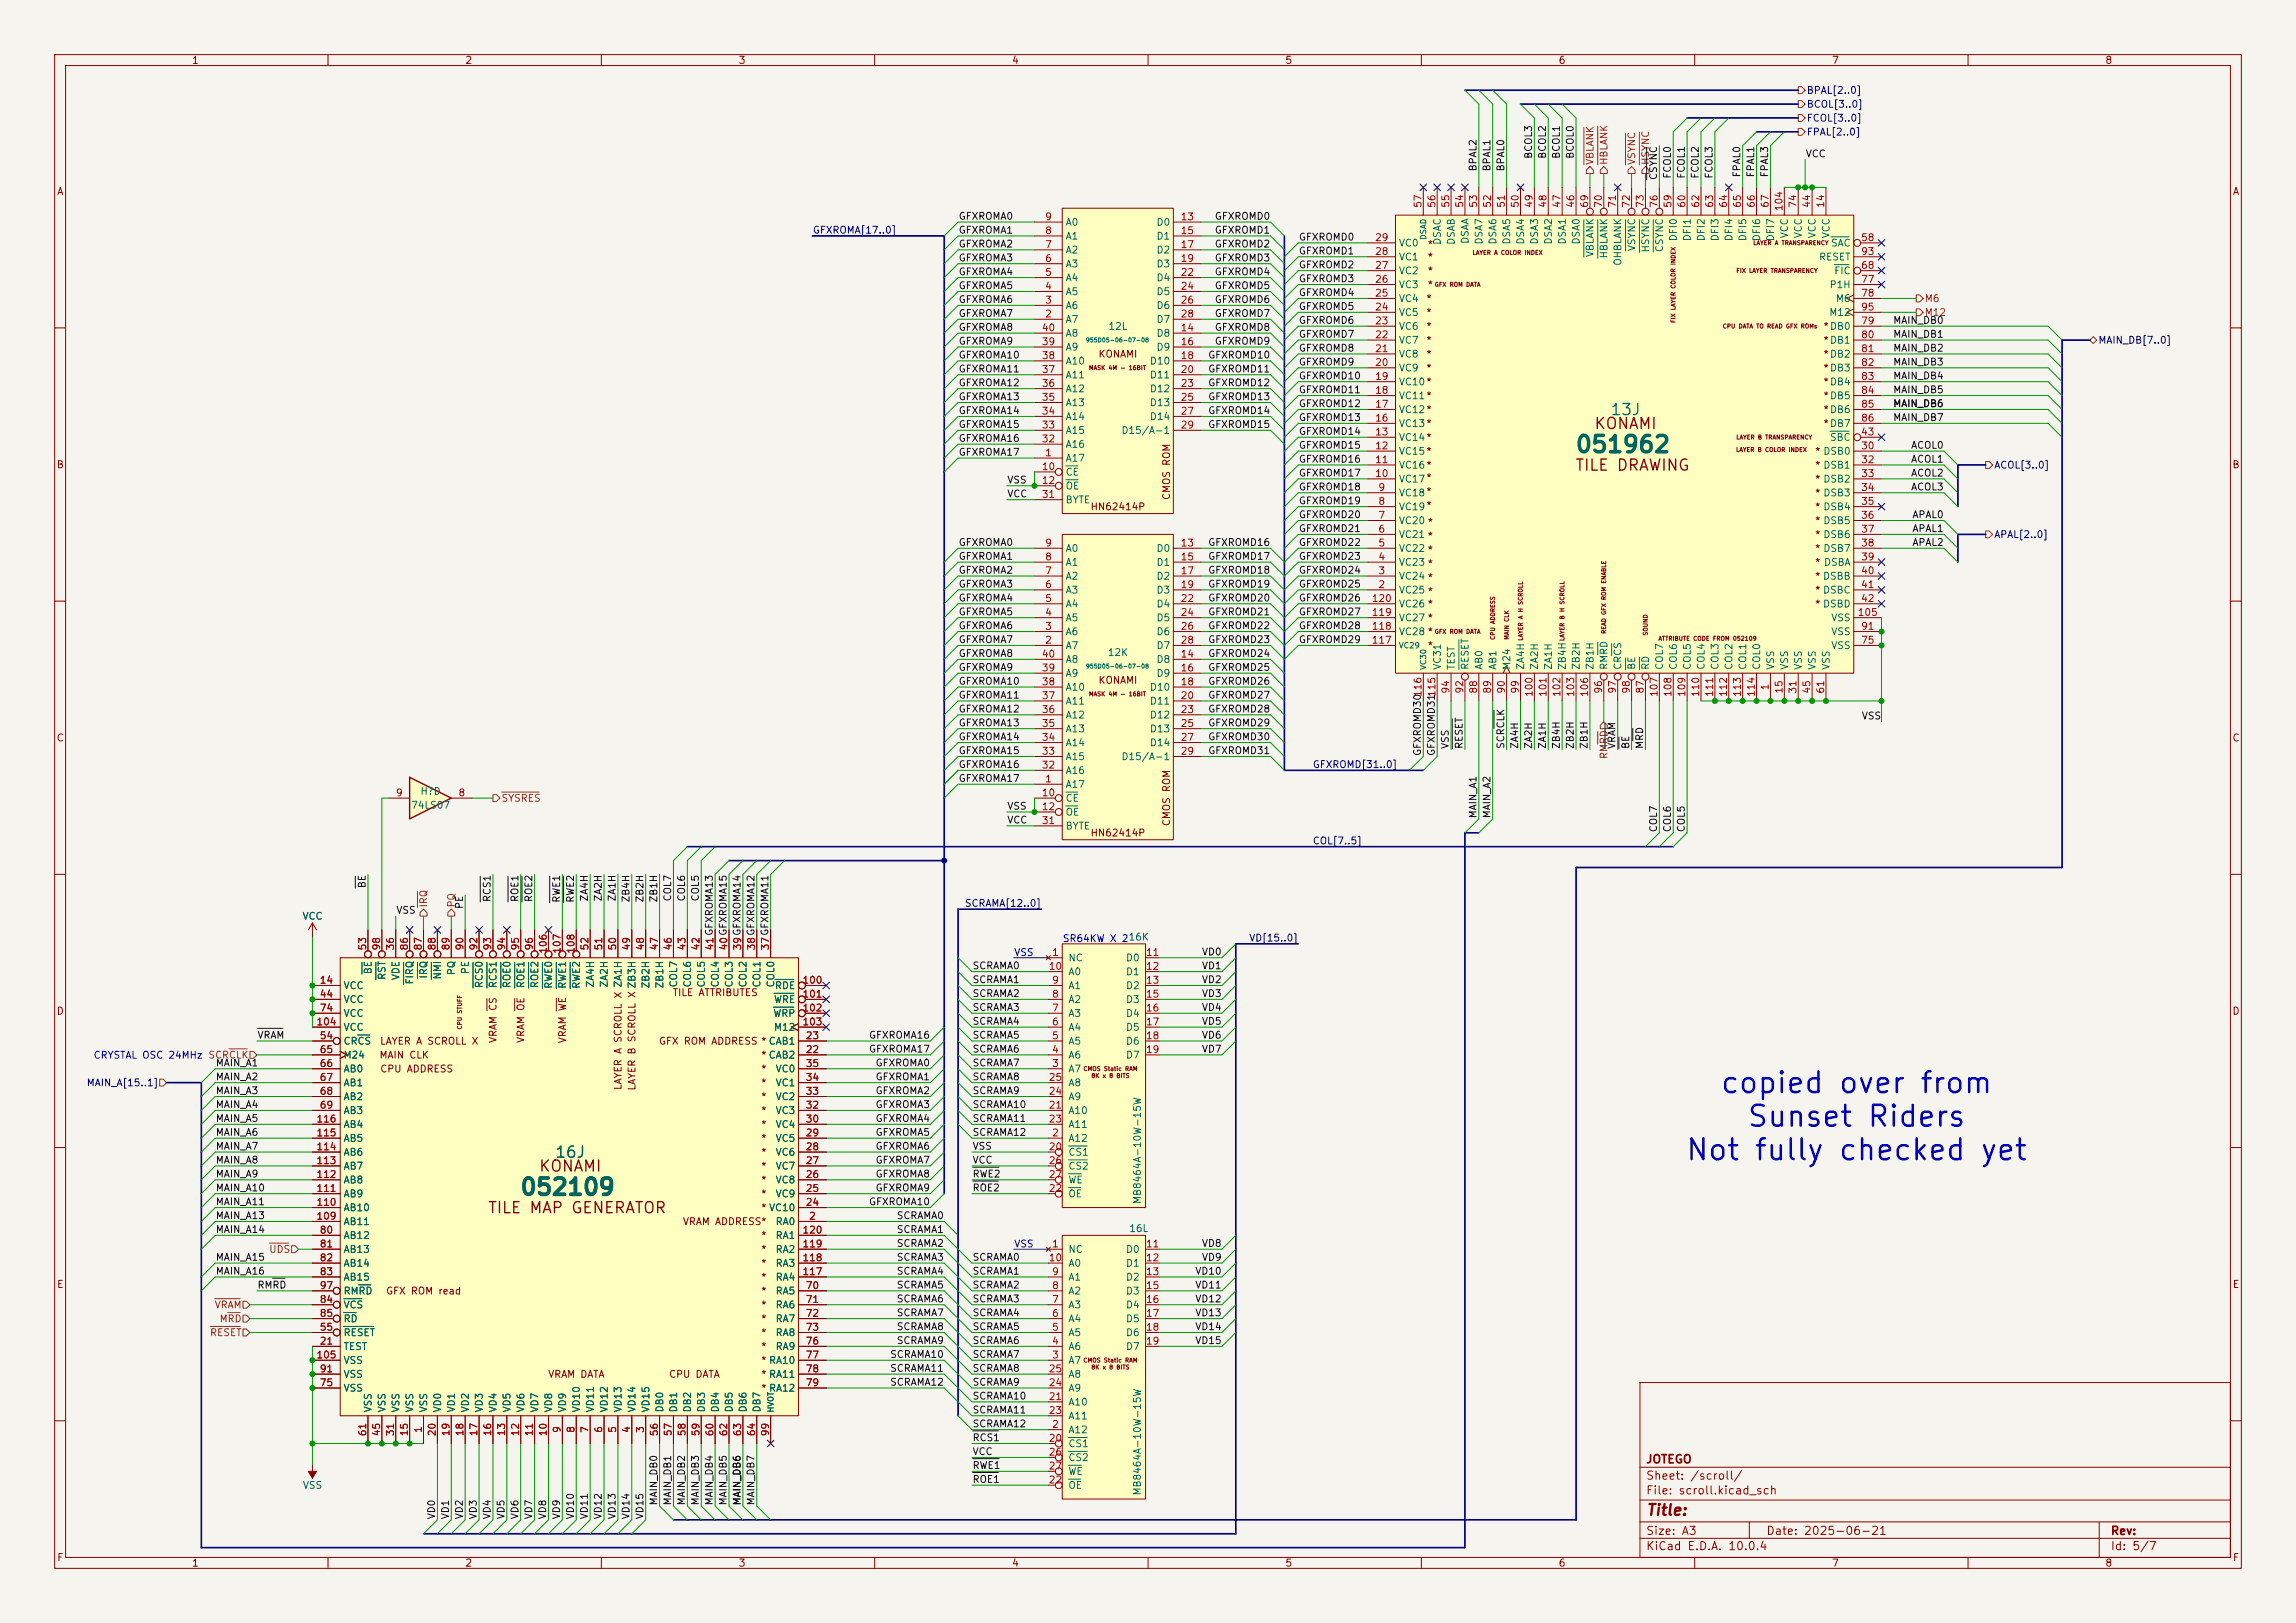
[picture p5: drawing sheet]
<svg xmlns="http://www.w3.org/2000/svg" width="420mm" height="297mm" viewBox="0 0 420 297" stroke-linecap="round" stroke-linejoin="round" font-family="sans-serif">
<defs><g id="words">
<g font-size="3.8" fill="#0000c2">
<text x="314.5" y="201">copied over from</text>
<text x="319.4" y="207.1">Sunset Riders</text>
<text x="308.1" y="213.3">Not fully checked yet</text>
</g>
<g font-size="3" fill="#006464">
<text x="288" y="83.6">051962</text>
<text x="95" y="219.5">052109</text>
</g>
<g font-size="2" fill="#006464">
<text x="294.4" y="76.5">13J</text>
<text x="101.4" y="212.4">16J</text>
</g>
<g font-size="2" fill="#840000">
<text x="291.5" y="79">KONAMI</text>
<text x="288" y="86.6">TILE DRAWING</text>
<text x="98.5" y="214.9">KONAMI</text>
<text x="89.1" y="222.5">TILE MAP GENERATOR</text>
<text x="301" y="277.8">Title:</text>
</g>
<g font-size="1.5" fill="#840000">
<text x="301" y="268.1">JOTEGO</text>
<text x="301" y="273.8">File: scroll.kicad_sch</text>
<text x="301" y="271.1">Sheet: /scroll/</text>
<text x="301" y="281.2">Size: A3</text>
<text x="323" y="281.2">Date: 2025-06-21</text>
<text x="386" y="281.2">Rev:</text>
<text x="301" y="284">KiCad E.D.A. 10.0.4</text>
<text x="386" y="284">Id: 5/7</text>
</g>
<g font-size="1.3" fill="#840000">
<text x="35" y="12">1</text>
<text x="85" y="12">2</text>
<text x="135" y="12">3</text>
<text x="185" y="12">4</text>
<text x="235" y="12">5</text>
<text x="285" y="12">6</text>
<text x="335" y="12">7</text>
<text x="385" y="12">8</text>
<text x="10.3" y="36">A</text>
<text x="408.3" y="36">A</text>
<text x="261" y="45.7">*</text>
<text x="261" y="48">*</text>
<text x="261" y="50.5">*</text>
<text x="261" y="53">*</text>
<text x="260.8" y="55.6">*</text>
<text x="260.8" y="58.1">*</text>
<text x="200.8" y="65.7">KONAMI</text>
<text x="260.8" y="60.7">*</text>
<text x="260.8" y="63.2">*</text>
<text x="260.8" y="65.7">*</text>
<text x="333.4" y="60.7">*DB0</text>
<text x="333.4" y="63.2">*DB1</text>
<text x="333.4" y="65.7">*DB2</text>
<text x="260.8" y="68.3">*</text>
<text x="333.4" y="68.3">*DB3</text>
<text x="333.4" y="70.8">*DB4</text>
<text x="333.4" y="73.4">*DB5</text>
<text x="333.4" y="75.9">*DB6</text>
<text x="331.9" y="83.5">* DSB0</text>
<text x="333.4" y="78.4">*DB7</text>
<text x="10.3" y="86">B</text>
<text x="331.9" y="86.1">* DSB1</text>
<text x="331.9" y="88.6">* DSB2</text>
<text x="408.2" y="86">B</text>
<text x="199.4" y="93.7">HN62414P</text>
<text x="214.3" y="91.6" transform="rotate(-90 214.3 91.6)">CMOS ROM</text>
<text x="331.9" y="91.1">* DSB3</text>
<text x="331.9" y="93.7">* DSB4</text>
<text x="331.9" y="96.2">* DSB5</text>
<text x="331.9" y="98.8">* DSB6</text>
<text x="331.9" y="101.3">* DSB7</text>
<text x="331.9" y="103.8">* DSBA</text>
<text x="331.9" y="106.4">* DSBB</text>
<text x="331.9" y="108.9">* DSBC</text>
<text x="331.9" y="111.5">* DSBD</text>
<text x="261" y="119.1">*</text>
<text x="200.8" y="125.4">KONAMI</text>
<text x="10.3" y="136">C</text>
<text x="408.2" y="136">C</text>
<text x="199.4" y="153.4">HN62414P</text>
<text x="214.3" y="151.3" transform="rotate(-90 214.3 151.3)">CMOS ROM</text>
<text x="10.3" y="186">D</text>
<text x="122.9" y="182.6">TILE ATTRIBUTES</text>
<text x="408.2" y="186">D</text>
<text x="69.4" y="191.5">LAYER A SCROLL X</text>
<text x="91.1" y="191" transform="rotate(-90 91.1 191)">VRAM CS</text>
<text x="96.2" y="191" transform="rotate(-90 96.2 191)">VRAM OE</text>
<text x="103.8" y="191" transform="rotate(-90 103.8 191)">VRAM WE</text>
<text x="120.4" y="191.5">GFX ROM ADDRESS *CAB1</text>
<text x="69.3" y="194">MAIN CLK</text>
<text x="69.4" y="196.6">CPU ADDRESS</text>
<text x="139.1" y="194">*CAB2</text>
<text x="139.1" y="196.6">*</text>
<text x="114" y="199.6" transform="rotate(-90 114 199.6)">LAYER A SCROLL X ZA1H</text>
<text x="116.5" y="199.7" transform="rotate(-90 116.5 199.7)">LAYER B SCROLL X ZB3H</text>
<text x="139.1" y="199.1">*</text>
<text x="139.1" y="201.6">*</text>
<text x="139.1" y="204.2">*</text>
<text x="139.1" y="206.7">*</text>
<text x="139.1" y="209.3">*</text>
<text x="139.1" y="211.8">*</text>
<text x="139.1" y="214.3">*</text>
<text x="139.1" y="216.9">*</text>
<text x="139.1" y="219.4">*</text>
<text x="139.1" y="222">* VC10</text>
<text x="124.8" y="224.5">VRAM ADDRESS*</text>
<text x="139.1" y="227">*</text>
<text x="139.1" y="229.6">*</text>
<text x="139.1" y="232.1">*</text>
<text x="10.3" y="236">E</text>
<text x="70.5" y="237.2">GFX ROM read</text>
<text x="139.1" y="234.7">*</text>
<text x="139.1" y="237.2">*</text>
<text x="139.1" y="239.7">*</text>
<text x="408.3" y="236">E</text>
<text x="139.1" y="242.3">*</text>
<text x="139.1" y="244.8">*</text>
<text x="139.1" y="247.4">*</text>
<text x="139.1" y="249.9">* RA10</text>
<text x="100.2" y="252.4">VRAM DATA</text>
<text x="122.3" y="252.4">CPU DATA</text>
<text x="139.1" y="252.4">* RA11</text>
<text x="139.1" y="255">* RA12</text>
<text x="10.3" y="286">F</text>
<text x="35" y="287">1</text>
<text x="85" y="287">2</text>
<text x="135" y="287">3</text>
<text x="185" y="287">4</text>
<text x="235" y="287">5</text>
<text x="285" y="287">6</text>
<text x="335" y="287">7</text>
<text x="385" y="287">8</text>
<text x="408.3" y="286">F</text>
</g>
<g font-size="1.3" fill="#000084">
<text x="330.4" y="17.5">BPAL[2..0]</text>
<text x="330.4" y="20">BCOL[3..0]</text>
<text x="330.4" y="22.6">FCOL[3..0]</text>
<text x="330.4" y="25.1">FPAL[2..0]</text>
<text x="148.6" y="43.1">GFXROMA[17..0]</text>
<text x="383.7" y="63.2">MAIN_DB[7..0]</text>
<text x="364.7" y="86.1">ACOL[3..0]</text>
<text x="364.7" y="98.8">APAL[2..0]</text>
<text x="240" y="140.8">GFXROMD[31..0]</text>
<text x="240" y="154.8">COL[7..5]</text>
<text x="176.4" y="166.2">SCRAMA[12..0]</text>
<text x="228.4" y="172.6">VD[15..0]</text>
<text x="15.8" y="199.1">MAIN_A[15..1]</text>
</g>
<g font-size="1.3" fill="#0f0f0f">
<text x="280.5" y="29.2" transform="rotate(-90 280.5 29.2)">BCOL3</text>
<text x="283.1" y="29.2" transform="rotate(-90 283.1 29.2)">BCOL2</text>
<text x="285.6" y="29.2" transform="rotate(-90 285.6 29.2)">BCOL1</text>
<text x="288.2" y="29.2" transform="rotate(-90 288.2 29.2)">BCOL0</text>
<text x="330.2" y="29.1">VCC</text>
<text x="270.4" y="31.5" transform="rotate(-90 270.4 31.5)">BPAL2</text>
<text x="272.9" y="31.5" transform="rotate(-90 272.9 31.5)">BPAL1</text>
<text x="275.5" y="31.5" transform="rotate(-90 275.5 31.5)">BPAL0</text>
<text x="303.4" y="33" transform="rotate(-90 303.4 33)">CSYNC</text>
<text x="305.9" y="32.8" transform="rotate(-90 305.9 32.8)">FCOL0</text>
<text x="308.5" y="32.8" transform="rotate(-90 308.5 32.8)">FCOL1</text>
<text x="311" y="32.8" transform="rotate(-90 311 32.8)">FCOL2</text>
<text x="313.6" y="32.8" transform="rotate(-90 313.6 32.8)">FCOL3</text>
<text x="318.6" y="32.6" transform="rotate(-90 318.6 32.6)">FPAL0</text>
<text x="321.2" y="32.6" transform="rotate(-90 321.2 32.6)">FPAL1</text>
<text x="323.7" y="32.6" transform="rotate(-90 323.7 32.6)">FPAL3</text>
<text x="175.3" y="40.5">GFXROMA0</text>
<text x="222.1" y="40.5">GFXROMD0</text>
<text x="175.3" y="43.1">GFXROMA1</text>
<text x="175.3" y="45.6">GFXROMA2</text>
<text x="222.1" y="45.6">GFXROMD2</text>
<text x="222.1" y="43.1">GFXROMD1</text>
<text x="237.5" y="44.3">GFXROMD0</text>
<text x="237.5" y="46.9">GFXROMD1</text>
<text x="175.3" y="48.1">GFXROMA3</text>
<text x="175.3" y="50.7">GFXROMA4</text>
<text x="175.3" y="53.2">GFXROMA5</text>
<text x="222.1" y="53.2">GFXROMD5</text>
<text x="222.1" y="50.7">GFXROMD4</text>
<text x="222.1" y="48.1">GFXROMD3</text>
<text x="237.5" y="51.9">GFXROMD3</text>
<text x="237.5" y="49.4">GFXROMD2</text>
<text x="175.3" y="55.8">GFXROMA6</text>
<text x="175.3" y="58.3">GFXROMA7</text>
<text x="222.1" y="55.8">GFXROMD6</text>
<text x="222.1" y="58.3">GFXROMD7</text>
<text x="237.5" y="59.6">GFXROMD6</text>
<text x="237.5" y="54.5">GFXROMD4</text>
<text x="237.5" y="57">GFXROMD5</text>
<text x="346.2" y="59.6">MAIN_DB0</text>
<text x="175.3" y="63.4">GFXROMA9</text>
<text x="175.3" y="60.8">GFXROMA8</text>
<text x="175.3" y="65.9">GFXROMA10</text>
<text x="220.9" y="65.9">GFXROMD10</text>
<text x="222.1" y="63.4">GFXROMD9</text>
<text x="222.1" y="60.8">GFXROMD8</text>
<text x="237.5" y="64.6">GFXROMD8</text>
<text x="237.5" y="62.1">GFXROMD7</text>
<text x="346.2" y="62.1">MAIN_DB1</text>
<text x="346.2" y="64.6">MAIN_DB2</text>
<text x="175.3" y="68.5">GFXROMA11</text>
<text x="175.3" y="71">GFXROMA12</text>
<text x="220.9" y="68.5">GFXROMD11</text>
<text x="220.9" y="71">GFXROMD12</text>
<text x="237.5" y="67.2">GFXROMD9</text>
<text x="237.5" y="69.7">GFXROMD10</text>
<text x="346.2" y="67.2">MAIN_DB3</text>
<text x="346.2" y="69.7">MAIN_DB4</text>
<text x="175.3" y="76.1">GFXROMA14</text>
<text x="175.3" y="73.5">GFXROMA13</text>
<text x="220.9" y="73.5">GFXROMD13</text>
<text x="220.9" y="76.1">GFXROMD14</text>
<text x="237.5" y="77.3">GFXROMD13</text>
<text x="237.5" y="74.8">GFXROMD12</text>
<text x="237.5" y="72.3">GFXROMD11</text>
<text x="346.2" y="77.3">MAIN_DB7</text>
<text x="346.2" y="72.3">MAIN_DB5</text>
<text x="346.2" y="74.8">MAIN_DB6</text>
<text x="175.3" y="81.2">GFXROMA16</text>
<text x="175.3" y="83.7">GFXROMA17</text>
<text x="175.3" y="78.6">GFXROMA15</text>
<text x="220.9" y="78.6">GFXROMD15</text>
<text x="237.5" y="82.4">GFXROMD15</text>
<text x="237.5" y="79.9">GFXROMD14</text>
<text x="349.5" y="82.4">ACOL0</text>
<text x="184.1" y="88.8">VSS</text>
<text x="237.5" y="85">GFXROMD16</text>
<text x="237.5" y="87.5">GFXROMD17</text>
<text x="349.5" y="87.5">ACOL2</text>
<text x="349.5" y="85">ACOL1</text>
<text x="184.1" y="91.3">VCC</text>
<text x="237.5" y="92.6">GFXROMD19</text>
<text x="237.5" y="90">GFXROMD18</text>
<text x="237.5" y="95.1">GFXROMD20</text>
<text x="349.5" y="90">ACOL3</text>
<text x="349.7" y="95.1">APAL0</text>
<text x="175.3" y="100.2">GFXROMA0</text>
<text x="220.9" y="100.2">GFXROMD16</text>
<text x="237.5" y="100.2">GFXROMD22</text>
<text x="237.5" y="97.7">GFXROMD21</text>
<text x="349.7" y="97.7">APAL1</text>
<text x="349.7" y="100.2">APAL2</text>
<text x="175.3" y="105.3">GFXROMA2</text>
<text x="175.3" y="107.8">GFXROMA3</text>
<text x="175.3" y="102.7">GFXROMA1</text>
<text x="220.9" y="107.8">GFXROMD19</text>
<text x="220.9" y="102.7">GFXROMD17</text>
<text x="220.9" y="105.3">GFXROMD18</text>
<text x="237.5" y="102.7">GFXROMD23</text>
<text x="237.5" y="105.3">GFXROMD24</text>
<text x="237.5" y="107.8">GFXROMD25</text>
<text x="175.3" y="110.4">GFXROMA4</text>
<text x="175.3" y="112.9">GFXROMA5</text>
<text x="220.9" y="112.9">GFXROMD21</text>
<text x="220.9" y="110.4">GFXROMD20</text>
<text x="237.5" y="110.4">GFXROMD26</text>
<text x="237.5" y="112.9">GFXROMD27</text>
<text x="175.3" y="118">GFXROMA7</text>
<text x="175.3" y="115.4">GFXROMA6</text>
<text x="220.9" y="115.4">GFXROMD22</text>
<text x="220.9" y="118">GFXROMD23</text>
<text x="237.5" y="115.4">GFXROMD28</text>
<text x="237.5" y="118">GFXROMD29</text>
<text x="175.3" y="125.6">GFXROMA10</text>
<text x="175.3" y="123.1">GFXROMA9</text>
<text x="175.3" y="120.5">GFXROMA8</text>
<text x="220.9" y="120.5">GFXROMD24</text>
<text x="220.9" y="125.6">GFXROMD26</text>
<text x="220.9" y="123.1">GFXROMD25</text>
<text x="175.3" y="128.1">GFXROMA11</text>
<text x="175.3" y="130.7">GFXROMA12</text>
<text x="220.9" y="130.7">GFXROMD28</text>
<text x="220.9" y="128.1">GFXROMD27</text>
<text x="340.5" y="132">VSS</text>
<text x="175.3" y="133.2">GFXROMA13</text>
<text x="175.3" y="135.8">GFXROMA14</text>
<text x="220.9" y="133.2">GFXROMD29</text>
<text x="220.9" y="135.8">GFXROMD30</text>
<text x="265.3" y="137.2" transform="rotate(-90 265.3 137.2)">VSS</text>
<text x="267.8" y="137.2" transform="rotate(-90 267.8 137.2)">RESET</text>
<text x="275.5" y="137.2" transform="rotate(-90 275.5 137.2)">SCRCLK</text>
<text x="278" y="137.2" transform="rotate(-90 278 137.2)">ZA4H</text>
<text x="280.5" y="137.2" transform="rotate(-90 280.5 137.2)">ZA2H</text>
<text x="283.1" y="137.2" transform="rotate(-90 283.1 137.2)">ZA1H</text>
<text x="285.6" y="137.2" transform="rotate(-90 285.6 137.2)">ZB4H</text>
<text x="288.2" y="137.2" transform="rotate(-90 288.2 137.2)">ZB2H</text>
<text x="290.7" y="137.2" transform="rotate(-90 290.7 137.2)">ZB1H</text>
<text x="295.8" y="137.2" transform="rotate(-90 295.8 137.2)">VRAM</text>
<text x="298.3" y="137.2" transform="rotate(-90 298.3 137.2)">BE</text>
<text x="300.9" y="137.2" transform="rotate(-90 300.9 137.2)">MRD</text>
<text x="175.3" y="140.8">GFXROMA16</text>
<text x="175.3" y="138.3">GFXROMA15</text>
<text x="175.3" y="143.4">GFXROMA17</text>
<text x="220.9" y="138.3">GFXROMD31</text>
<text x="260.2" y="138.4" transform="rotate(-90 260.2 138.4)">GFXROMD30</text>
<text x="262.8" y="138.4" transform="rotate(-90 262.8 138.4)">GFXROMD31</text>
<text x="184.1" y="148.5">VSS</text>
<text x="270.4" y="149.9" transform="rotate(-90 270.4 149.9)">MAIN_A1</text>
<text x="272.9" y="149.9" transform="rotate(-90 272.9 149.9)">MAIN_A2</text>
<text x="184.1" y="151">VCC</text>
<text x="303.4" y="152.4" transform="rotate(-90 303.4 152.4)">COL7</text>
<text x="305.9" y="152.4" transform="rotate(-90 305.9 152.4)">COL6</text>
<text x="308.5" y="152.4" transform="rotate(-90 308.5 152.4)">COL5</text>
<text x="67.2" y="162.6" transform="rotate(-90 67.2 162.6)">BE</text>
<text x="72.4" y="167.5">VSS</text>
<text x="85" y="166.5" transform="rotate(-90 85 166.5)">PE</text>
<text x="90" y="165.2" transform="rotate(-90 90 165.2)">RCS1</text>
<text x="95.1" y="165.2" transform="rotate(-90 95.1 165.2)">ROE1</text>
<text x="97.7" y="165.2" transform="rotate(-90 97.7 165.2)">ROE2</text>
<text x="102.7" y="165.3" transform="rotate(-90 102.7 165.3)">RWE1</text>
<text x="105.3" y="165.3" transform="rotate(-90 105.3 165.3)">RWE2</text>
<text x="107.8" y="165.1" transform="rotate(-90 107.8 165.1)">ZA4H</text>
<text x="110.4" y="165.1" transform="rotate(-90 110.4 165.1)">ZA2H</text>
<text x="112.9" y="165.1" transform="rotate(-90 112.9 165.1)">ZA1H</text>
<text x="115.4" y="165.2" transform="rotate(-90 115.4 165.2)">ZB4H</text>
<text x="118" y="165.2" transform="rotate(-90 118 165.2)">ZB2H</text>
<text x="120.5" y="165.2" transform="rotate(-90 120.5 165.2)">ZB1H</text>
<text x="123.1" y="165.1" transform="rotate(-90 123.1 165.1)">COL7</text>
<text x="125.6" y="165.1" transform="rotate(-90 125.6 165.1)">COL6</text>
<text x="128.1" y="165.1" transform="rotate(-90 128.1 165.1)">COL5</text>
<text x="177.8" y="177.7">SCRAMA0</text>
<text x="219.7" y="177.7">VD1</text>
<text x="219.7" y="175.1">VD0</text>
<text x="177.8" y="180.2">SCRAMA1</text>
<text x="177.8" y="185.3">SCRAMA3</text>
<text x="177.8" y="182.8">SCRAMA2</text>
<text x="219.7" y="182.8">VD3</text>
<text x="219.7" y="180.2">VD2</text>
<text x="219.7" y="185.3">VD4</text>
<text x="47" y="190.4">VRAM</text>
<text x="158.8" y="190.4">GFXROMA16</text>
<text x="177.8" y="187.8">SCRAMA4</text>
<text x="177.8" y="190.4">SCRAMA5</text>
<text x="219.7" y="190.4">VD6</text>
<text x="219.7" y="187.8">VD5</text>
<text x="39.4" y="195.5">MAIN_A1</text>
<text x="39.4" y="198">MAIN_A2</text>
<text x="158.8" y="192.9">GFXROMA17</text>
<text x="160.1" y="198">GFXROMA1</text>
<text x="160.1" y="195.5">GFXROMA0</text>
<text x="177.8" y="192.9">SCRAMA6</text>
<text x="177.8" y="198">SCRAMA8</text>
<text x="177.8" y="195.5">SCRAMA7</text>
<text x="219.7" y="192.9">VD7</text>
<text x="39.4" y="200.5">MAIN_A3</text>
<text x="39.4" y="203.1">MAIN_A4</text>
<text x="160.1" y="203.1">GFXROMA3</text>
<text x="160.1" y="200.5">GFXROMA2</text>
<text x="177.8" y="200.5">SCRAMA9</text>
<text x="177.8" y="203.1">SCRAMA10</text>
<text x="39.4" y="208.2">MAIN_A6</text>
<text x="39.4" y="205.6">MAIN_A5</text>
<text x="160.1" y="208.2">GFXROMA5</text>
<text x="160.1" y="205.6">GFXROMA4</text>
<text x="177.8" y="205.6">SCRAMA11</text>
<text x="177.8" y="208.2">SCRAMA12</text>
<text x="39.4" y="213.2">MAIN_A8</text>
<text x="39.4" y="215.8">MAIN_A9</text>
<text x="39.4" y="210.7">MAIN_A7</text>
<text x="160.1" y="215.8">GFXROMA8</text>
<text x="160.1" y="213.2">GFXROMA7</text>
<text x="160.1" y="210.7">GFXROMA6</text>
<text x="177.8" y="213.2">VCC</text>
<text x="177.8" y="215.8">RWE2</text>
<text x="177.8" y="210.7">VSS</text>
<text x="39.4" y="220.9">MAIN_A11</text>
<text x="39.4" y="218.3">MAIN_A10</text>
<text x="158.8" y="220.9">GFXROMA10</text>
<text x="160.1" y="218.3">GFXROMA9</text>
<text x="177.8" y="218.3">ROE2</text>
<text x="39.4" y="223.4">MAIN_A13</text>
<text x="39.4" y="225.9">MAIN_A14</text>
<text x="163.9" y="223.4">SCRAMA0</text>
<text x="163.9" y="225.9">SCRAMA1</text>
<text x="39.4" y="231">MAIN_A15</text>
<text x="39.4" y="233.6">MAIN_A16</text>
<text x="163.9" y="231">SCRAMA3</text>
<text x="163.9" y="233.6">SCRAMA4</text>
<text x="163.9" y="228.5">SCRAMA2</text>
<text x="177.8" y="233.6">SCRAMA1</text>
<text x="177.8" y="231">SCRAMA0</text>
<text x="218.5" y="233.6">VD10</text>
<text x="219.7" y="228.5">VD8</text>
<text x="219.7" y="231">VD9</text>
<text x="47" y="236.1">RMRD</text>
<text x="163.9" y="238.6">SCRAMA6</text>
<text x="163.9" y="236.1">SCRAMA5</text>
<text x="177.8" y="236.1">SCRAMA2</text>
<text x="177.8" y="238.6">SCRAMA3</text>
<text x="218.5" y="238.6">VD12</text>
<text x="218.5" y="236.1">VD11</text>
<text x="163.9" y="243.7">SCRAMA8</text>
<text x="163.9" y="241.2">SCRAMA7</text>
<text x="177.8" y="241.2">SCRAMA4</text>
<text x="177.8" y="243.7">SCRAMA5</text>
<text x="218.5" y="243.7">VD14</text>
<text x="218.5" y="241.2">VD13</text>
<text x="162.7" y="248.8">SCRAMA10</text>
<text x="162.7" y="251.3">SCRAMA11</text>
<text x="163.9" y="246.3">SCRAMA9</text>
<text x="177.8" y="248.8">SCRAMA7</text>
<text x="177.8" y="246.3">SCRAMA6</text>
<text x="177.8" y="251.3">SCRAMA8</text>
<text x="218.5" y="246.3">VD15</text>
<text x="162.7" y="253.9">SCRAMA12</text>
<text x="177.8" y="256.4">SCRAMA10</text>
<text x="177.8" y="253.9">SCRAMA9</text>
<text x="177.8" y="259">SCRAMA11</text>
<text x="177.8" y="261.5">SCRAMA12</text>
<text x="177.8" y="264">RCS1</text>
<text x="177.8" y="266.6">VCC</text>
<text x="177.8" y="269.1">RWE1</text>
<text x="120.5" y="275.6" transform="rotate(-90 120.5 275.6)">MAIN_DB0</text>
<text x="123.1" y="275.6" transform="rotate(-90 123.1 275.6)">MAIN_DB1</text>
<text x="125.6" y="275.6" transform="rotate(-90 125.6 275.6)">MAIN_DB2</text>
<text x="128.1" y="275.6" transform="rotate(-90 128.1 275.6)">MAIN_DB3</text>
<text x="130.7" y="275.6" transform="rotate(-90 130.7 275.6)">MAIN_DB4</text>
<text x="133.2" y="275.6" transform="rotate(-90 133.2 275.6)">MAIN_DB5</text>
<text x="135.8" y="275.6" transform="rotate(-90 135.8 275.6)">MAIN_DB6</text>
<text x="138.3" y="275.6" transform="rotate(-90 138.3 275.6)">MAIN_DB7</text>
<text x="177.8" y="271.7">ROE1</text>
<text x="79.9" y="278.1" transform="rotate(-90 79.9 278.1)">VD0</text>
<text x="82.4" y="278.1" transform="rotate(-90 82.4 278.1)">VD1</text>
<text x="85" y="278.1" transform="rotate(-90 85 278.1)">VD2</text>
<text x="87.5" y="278.1" transform="rotate(-90 87.5 278.1)">VD3</text>
<text x="90" y="278.1" transform="rotate(-90 90 278.1)">VD4</text>
<text x="92.6" y="278.1" transform="rotate(-90 92.6 278.1)">VD5</text>
<text x="95.1" y="278.1" transform="rotate(-90 95.1 278.1)">VD6</text>
<text x="97.7" y="278.1" transform="rotate(-90 97.7 278.1)">VD7</text>
<text x="100.2" y="278.1" transform="rotate(-90 100.2 278.1)">VD8</text>
<text x="102.7" y="278.1" transform="rotate(-90 102.7 278.1)">VD9</text>
<text x="105.3" y="278.1" transform="rotate(-90 105.3 278.1)">VD10</text>
<text x="107.8" y="278.1" transform="rotate(-90 107.8 278.1)">VD11</text>
<text x="110.4" y="278.1" transform="rotate(-90 110.4 278.1)">VD12</text>
<text x="112.9" y="278.1" transform="rotate(-90 112.9 278.1)">VD13</text>
<text x="115.4" y="278.1" transform="rotate(-90 115.4 278.1)">VD14</text>
<text x="118" y="278.1" transform="rotate(-90 118 278.1)">VD15</text>
</g>
<g font-size="1.3" fill="#725600">
<text x="291.8" y="30.3" transform="rotate(-90 291.8 30.3)">VBLANK</text>
<text x="294.3" y="30.3" transform="rotate(-90 294.3 30.3)">HBLANK</text>
<text x="299.4" y="30.3" transform="rotate(-90 299.4 30.3)">VSYNC</text>
<text x="302" y="30.3" transform="rotate(-90 302 30.3)">HSYNC</text>
<text x="352" y="58.1">M12</text>
<text x="352" y="55.6">M6</text>
<text x="294.3" y="139" transform="rotate(-90 294.3 139)">RMRD</text>
<text x="91.6" y="147">SYSRES</text>
<text x="78.4" y="166.2" transform="rotate(-90 78.4 166.2)">IRQ</text>
<text x="83.5" y="166.2" transform="rotate(-90 83.5 166.2)">PQ</text>
<text x="38" y="194">SCRCLK</text>
<text x="49.1" y="229.6">UDS</text>
<text x="39.2" y="239.7">VRAM</text>
<text x="38.3" y="244.8">RESET</text>
<text x="40.1" y="242.3">MRD</text>
</g>
<g font-size="1.3" fill="#a90000">
<text x="191.1" y="40.6">9</text>
<text x="215.9" y="40.6">13</text>
<text x="260.3" y="38.1" transform="rotate(-90 260.3 38.1)">57</text>
<text x="262.9" y="38.1" transform="rotate(-90 262.9 38.1)">56</text>
<text x="265.4" y="38.1" transform="rotate(-90 265.4 38.1)">55</text>
<text x="267.9" y="38.1" transform="rotate(-90 267.9 38.1)">54</text>
<text x="270.5" y="38.1" transform="rotate(-90 270.5 38.1)">53</text>
<text x="273" y="38.1" transform="rotate(-90 273 38.1)">52</text>
<text x="275.6" y="38.1" transform="rotate(-90 275.6 38.1)">51</text>
<text x="278.1" y="38.1" transform="rotate(-90 278.1 38.1)">50</text>
<text x="280.6" y="38.1" transform="rotate(-90 280.6 38.1)">49</text>
<text x="283.2" y="38.1" transform="rotate(-90 283.2 38.1)">48</text>
<text x="285.7" y="38.1" transform="rotate(-90 285.7 38.1)">47</text>
<text x="288.3" y="38.1" transform="rotate(-90 288.3 38.1)">46</text>
<text x="290.8" y="38.1" transform="rotate(-90 290.8 38.1)">69</text>
<text x="293.3" y="38.1" transform="rotate(-90 293.3 38.1)">70</text>
<text x="295.9" y="38.1" transform="rotate(-90 295.9 38.1)">71</text>
<text x="298.4" y="38.1" transform="rotate(-90 298.4 38.1)">72</text>
<text x="301" y="38.1" transform="rotate(-90 301 38.1)">73</text>
<text x="303.5" y="38.1" transform="rotate(-90 303.5 38.1)">76</text>
<text x="306" y="38.1" transform="rotate(-90 306 38.1)">59</text>
<text x="308.6" y="38.1" transform="rotate(-90 308.6 38.1)">60</text>
<text x="311.1" y="38.1" transform="rotate(-90 311.1 38.1)">62</text>
<text x="313.7" y="38.1" transform="rotate(-90 313.7 38.1)">63</text>
<text x="316.2" y="38.1" transform="rotate(-90 316.2 38.1)">64</text>
<text x="318.7" y="38.1" transform="rotate(-90 318.7 38.1)">65</text>
<text x="321.3" y="38.1" transform="rotate(-90 321.3 38.1)">66</text>
<text x="323.8" y="38.1" transform="rotate(-90 323.8 38.1)">67</text>
<text x="326.4" y="38.7" transform="rotate(-90 326.4 38.7)">104</text>
<text x="328.9" y="38.1" transform="rotate(-90 328.9 38.1)">74</text>
<text x="331.4" y="38.1" transform="rotate(-90 331.4 38.1)">44</text>
<text x="334" y="38.1" transform="rotate(-90 334 38.1)">14</text>
<text x="191.1" y="45.7">7</text>
<text x="191.1" y="43.2">8</text>
<text x="215.9" y="43.2">15</text>
<text x="215.9" y="45.7">17</text>
<text x="251.4" y="47">28</text>
<text x="251.4" y="44.4">29</text>
<text x="340.3" y="44.4">58</text>
<text x="340.3" y="47">93</text>
<text x="191.1" y="53.3">4</text>
<text x="191.1" y="50.8">5</text>
<text x="191.1" y="48.2">6</text>
<text x="215.9" y="48.2">19</text>
<text x="215.9" y="50.8">22</text>
<text x="215.9" y="53.3">24</text>
<text x="251.4" y="52">26</text>
<text x="251.4" y="49.5">27</text>
<text x="340.3" y="49.5">68</text>
<text x="340.3" y="52">77</text>
<text x="191.1" y="58.4">2</text>
<text x="191.1" y="55.9">3</text>
<text x="215.9" y="55.9">26</text>
<text x="215.9" y="58.4">28</text>
<text x="251.4" y="59.7">23</text>
<text x="251.4" y="57.1">24</text>
<text x="251.4" y="54.6">25</text>
<text x="340.3" y="54.6">78</text>
<text x="340.3" y="59.7">79</text>
<text x="340.3" y="57.1">95</text>
<text x="190.5" y="63.5">39</text>
<text x="190.5" y="60.9">40</text>
<text x="215.9" y="60.9">14</text>
<text x="215.9" y="63.5">16</text>
<text x="251.4" y="64.7">21</text>
<text x="251.4" y="62.2">22</text>
<text x="340.3" y="62.2">80</text>
<text x="340.3" y="64.7">81</text>
<text x="190.5" y="71.1">36</text>
<text x="190.5" y="68.6">37</text>
<text x="190.5" y="66">38</text>
<text x="215.9" y="66">18</text>
<text x="215.9" y="68.6">20</text>
<text x="215.9" y="71.1">23</text>
<text x="251.4" y="69.8">19</text>
<text x="251.4" y="67.3">20</text>
<text x="340.3" y="67.3">82</text>
<text x="340.3" y="69.8">83</text>
<text x="190.5" y="76.2">34</text>
<text x="190.5" y="73.6">35</text>
<text x="215.9" y="73.6">25</text>
<text x="215.9" y="76.2">27</text>
<text x="251.4" y="77.4">16</text>
<text x="251.4" y="74.9">17</text>
<text x="251.4" y="72.4">18</text>
<text x="340.3" y="72.4">84</text>
<text x="340.3" y="74.9">85</text>
<text x="340.3" y="77.4">86</text>
<text x="190.5" y="81.3">32</text>
<text x="190.5" y="78.7">33</text>
<text x="191.1" y="83.8">1</text>
<text x="215.9" y="78.7">29</text>
<text x="251.4" y="82.5">12</text>
<text x="251.4" y="80">13</text>
<text x="340.3" y="82.5">30</text>
<text x="340.3" y="80">43</text>
<text x="190.5" y="86.3">10</text>
<text x="190.5" y="88.9">12</text>
<text x="251.4" y="87.6">10</text>
<text x="251.4" y="85.1">11</text>
<text x="340.3" y="85.1">32</text>
<text x="340.3" y="87.6">33</text>
<text x="190.5" y="91.4">31</text>
<text x="252" y="95.2">7</text>
<text x="252" y="92.7">8</text>
<text x="252" y="90.1">9</text>
<text x="340.3" y="90.1">34</text>
<text x="340.3" y="92.7">35</text>
<text x="340.3" y="95.2">36</text>
<text x="191.1" y="100.3">9</text>
<text x="215.9" y="100.3">13</text>
<text x="252" y="100.3">5</text>
<text x="252" y="97.8">6</text>
<text x="340.3" y="97.8">37</text>
<text x="340.3" y="100.3">38</text>
<text x="191.1" y="107.9">6</text>
<text x="191.1" y="105.4">7</text>
<text x="191.1" y="102.8">8</text>
<text x="215.9" y="102.8">15</text>
<text x="215.9" y="105.4">17</text>
<text x="215.9" y="107.9">19</text>
<text x="252" y="107.9">2</text>
<text x="252" y="105.4">3</text>
<text x="252" y="102.8">4</text>
<text x="340.3" y="102.8">39</text>
<text x="340.3" y="105.4">40</text>
<text x="340.3" y="107.9">41</text>
<text x="191.1" y="113">4</text>
<text x="191.1" y="110.5">5</text>
<text x="215.9" y="110.5">22</text>
<text x="215.9" y="113">24</text>
<text x="250.8" y="113">119</text>
<text x="250.8" y="110.5">120</text>
<text x="339.7" y="113">105</text>
<text x="340.3" y="110.5">42</text>
<text x="191.1" y="118.1">2</text>
<text x="191.1" y="115.5">3</text>
<text x="215.9" y="115.5">26</text>
<text x="215.9" y="118.1">28</text>
<text x="250.8" y="118.1">117</text>
<text x="250.8" y="115.5">118</text>
<text x="340.3" y="118.1">75</text>
<text x="340.3" y="115.5">91</text>
<text x="190.5" y="125.7">38</text>
<text x="190.5" y="123.2">39</text>
<text x="190.5" y="120.6">40</text>
<text x="215.9" y="120.6">14</text>
<text x="215.9" y="123.2">16</text>
<text x="215.9" y="125.7">18</text>
<text x="190.5" y="130.8">36</text>
<text x="190.5" y="128.2">37</text>
<text x="215.9" y="128.2">20</text>
<text x="215.9" y="130.8">23</text>
<text x="260.3" y="127.6" transform="rotate(-90 260.3 127.6)">116</text>
<text x="262.9" y="127.6" transform="rotate(-90 262.9 127.6)">115</text>
<text x="265.4" y="127" transform="rotate(-90 265.4 127)">94</text>
<text x="267.9" y="127" transform="rotate(-90 267.9 127)">92</text>
<text x="270.5" y="127" transform="rotate(-90 270.5 127)">88</text>
<text x="273" y="127" transform="rotate(-90 273 127)">89</text>
<text x="275.6" y="127" transform="rotate(-90 275.6 127)">90</text>
<text x="278.1" y="127" transform="rotate(-90 278.1 127)">99</text>
<text x="280.6" y="127.6" transform="rotate(-90 280.6 127.6)">100</text>
<text x="283.2" y="127.6" transform="rotate(-90 283.2 127.6)">101</text>
<text x="285.7" y="127.6" transform="rotate(-90 285.7 127.6)">102</text>
<text x="288.3" y="127.6" transform="rotate(-90 288.3 127.6)">103</text>
<text x="290.8" y="127.6" transform="rotate(-90 290.8 127.6)">106</text>
<text x="293.3" y="127" transform="rotate(-90 293.3 127)">96</text>
<text x="295.9" y="127" transform="rotate(-90 295.9 127)">97</text>
<text x="298.4" y="127" transform="rotate(-90 298.4 127)">98</text>
<text x="301" y="127" transform="rotate(-90 301 127)">87</text>
<text x="303.5" y="127.6" transform="rotate(-90 303.5 127.6)">107</text>
<text x="306" y="127.6" transform="rotate(-90 306 127.6)">108</text>
<text x="308.6" y="127.6" transform="rotate(-90 308.6 127.6)">109</text>
<text x="311.1" y="127.6" transform="rotate(-90 311.1 127.6)">110</text>
<text x="313.7" y="127.6" transform="rotate(-90 313.7 127.6)">111</text>
<text x="316.2" y="127.6" transform="rotate(-90 316.2 127.6)">112</text>
<text x="318.7" y="127.6" transform="rotate(-90 318.7 127.6)">113</text>
<text x="321.3" y="127.6" transform="rotate(-90 321.3 127.6)">114</text>
<text x="323.8" y="126.4" transform="rotate(-90 323.8 126.4)">1</text>
<text x="326.4" y="127" transform="rotate(-90 326.4 127)">15</text>
<text x="328.9" y="127" transform="rotate(-90 328.9 127)">31</text>
<text x="331.4" y="127" transform="rotate(-90 331.4 127)">45</text>
<text x="334" y="127" transform="rotate(-90 334 127)">61</text>
<text x="190.5" y="135.9">34</text>
<text x="190.5" y="133.3">35</text>
<text x="215.9" y="133.3">25</text>
<text x="215.9" y="135.9">27</text>
<text x="190.5" y="140.9">32</text>
<text x="190.5" y="138.4">33</text>
<text x="191.1" y="143.5">1</text>
<text x="215.9" y="138.4">29</text>
<text x="72.3" y="146">9</text>
<text x="83.7" y="146">8</text>
<text x="190.5" y="146">10</text>
<text x="190.5" y="148.6">12</text>
<text x="190.5" y="151.1">31</text>
<text x="67.3" y="174" transform="rotate(-90 67.3 174)">53</text>
<text x="69.8" y="174" transform="rotate(-90 69.8 174)">98</text>
<text x="72.4" y="174" transform="rotate(-90 72.4 174)">36</text>
<text x="74.9" y="174" transform="rotate(-90 74.9 174)">86</text>
<text x="77.4" y="174" transform="rotate(-90 77.4 174)">87</text>
<text x="80" y="174" transform="rotate(-90 80 174)">88</text>
<text x="82.5" y="174" transform="rotate(-90 82.5 174)">89</text>
<text x="85.1" y="174" transform="rotate(-90 85.1 174)">90</text>
<text x="87.6" y="174" transform="rotate(-90 87.6 174)">92</text>
<text x="90.1" y="174" transform="rotate(-90 90.1 174)">93</text>
<text x="92.7" y="174" transform="rotate(-90 92.7 174)">94</text>
<text x="95.2" y="174" transform="rotate(-90 95.2 174)">95</text>
<text x="97.8" y="174" transform="rotate(-90 97.8 174)">96</text>
<text x="100.3" y="174.6" transform="rotate(-90 100.3 174.6)">106</text>
<text x="102.8" y="174.6" transform="rotate(-90 102.8 174.6)">107</text>
<text x="105.4" y="174.6" transform="rotate(-90 105.4 174.6)">108</text>
<text x="107.9" y="174" transform="rotate(-90 107.9 174)">52</text>
<text x="110.5" y="174" transform="rotate(-90 110.5 174)">51</text>
<text x="113" y="174" transform="rotate(-90 113 174)">50</text>
<text x="115.5" y="174" transform="rotate(-90 115.5 174)">49</text>
<text x="118.1" y="174" transform="rotate(-90 118.1 174)">48</text>
<text x="120.6" y="174" transform="rotate(-90 120.6 174)">47</text>
<text x="123.2" y="174" transform="rotate(-90 123.2 174)">46</text>
<text x="125.7" y="174" transform="rotate(-90 125.7 174)">43</text>
<text x="128.2" y="174" transform="rotate(-90 128.2 174)">42</text>
<text x="130.8" y="174" transform="rotate(-90 130.8 174)">41GFXROMA13</text>
<text x="130.8" y="174" transform="rotate(-90 130.8 174)">41</text>
<text x="133.3" y="174" transform="rotate(-90 133.3 174)">40GFXROMA15</text>
<text x="133.3" y="174" transform="rotate(-90 133.3 174)">40</text>
<text x="135.9" y="174" transform="rotate(-90 135.9 174)">39GFXROMA14</text>
<text x="135.9" y="174" transform="rotate(-90 135.9 174)">39</text>
<text x="138.4" y="174" transform="rotate(-90 138.4 174)">38GFXROMA12</text>
<text x="138.4" y="174" transform="rotate(-90 138.4 174)">38</text>
<text x="140.9" y="174" transform="rotate(-90 140.9 174)">37GFXROMA11</text>
<text x="140.9" y="174" transform="rotate(-90 140.9 174)">37</text>
<text x="191.7" y="177.8">10</text>
<text x="192.3" y="175.2">1</text>
<text x="209.5" y="175.2">11</text>
<text x="209.5" y="177.8">12</text>
<text x="58.4" y="180.3">14</text>
<text x="58.4" y="182.9">44</text>
<text x="58.4" y="185.4">74</text>
<text x="146.7" y="180.3">100</text>
<text x="146.7" y="182.9">101</text>
<text x="146.7" y="185.4">102</text>
<text x="192.3" y="185.4">7</text>
<text x="192.3" y="182.9">8</text>
<text x="192.3" y="180.3">9</text>
<text x="209.5" y="180.3">13</text>
<text x="209.5" y="182.9">15</text>
<text x="209.5" y="185.4">16</text>
<text x="57.8" y="187.9">104</text>
<text x="58.4" y="190.5">54</text>
<text x="146.7" y="187.9">103</text>
<text x="147.3" y="190.5">23</text>
<text x="192.3" y="190.5">5</text>
<text x="192.3" y="187.9">6</text>
<text x="209.5" y="187.9">17</text>
<text x="209.5" y="190.5">18</text>
<text x="58.4" y="193">65</text>
<text x="58.4" y="195.6">66</text>
<text x="147.3" y="193">22</text>
<text x="147.3" y="195.6">35</text>
<text x="192.3" y="195.6">3</text>
<text x="192.3" y="193">4</text>
<text x="209.5" y="193">19</text>
<text x="58.4" y="198.1">67</text>
<text x="58.4" y="200.6">68</text>
<text x="58.4" y="203.2">69</text>
<text x="147.3" y="203.2">32</text>
<text x="147.3" y="200.6">33</text>
<text x="147.3" y="198.1">34</text>
<text x="191.7" y="203.2">21</text>
<text x="191.7" y="200.6">24</text>
<text x="191.7" y="198.1">25</text>
<text x="57.8" y="208.3">115</text>
<text x="57.8" y="205.7">116</text>
<text x="147.3" y="208.3">29</text>
<text x="147.3" y="205.7">30</text>
<text x="191.7" y="205.7">23</text>
<text x="192.3" y="208.3">2</text>
<text x="57.8" y="215.9">112</text>
<text x="57.8" y="213.3">113</text>
<text x="57.8" y="210.8">114</text>
<text x="147.3" y="215.9">26</text>
<text x="147.3" y="213.3">27</text>
<text x="147.3" y="210.8">28</text>
<text x="191.7" y="210.8">20</text>
<text x="191.7" y="213.3">26</text>
<text x="191.7" y="215.9">27</text>
<text x="57.8" y="221">110</text>
<text x="57.8" y="218.4">111</text>
<text x="147.3" y="221">24</text>
<text x="147.3" y="218.4">25</text>
<text x="191.7" y="218.4">22</text>
<text x="57.8" y="223.5">109</text>
<text x="58.4" y="226">80</text>
<text x="146.7" y="226">120</text>
<text x="147.9" y="223.5">2</text>
<text x="58.4" y="228.6">81</text>
<text x="58.4" y="231.1">82</text>
<text x="58.4" y="233.7">83</text>
<text x="146.7" y="233.7">117</text>
<text x="146.7" y="231.1">118</text>
<text x="146.7" y="228.6">119</text>
<text x="191.7" y="231.1">10</text>
<text x="192.3" y="228.6">1</text>
<text x="192.3" y="233.7">9</text>
<text x="209.5" y="228.6">11</text>
<text x="209.5" y="231.1">12</text>
<text x="209.5" y="233.7">13</text>
<text x="58.4" y="238.7">84</text>
<text x="58.4" y="236.2">97</text>
<text x="147.3" y="236.2">70</text>
<text x="147.3" y="238.7">71</text>
<text x="192.3" y="238.7">7</text>
<text x="192.3" y="236.2">8</text>
<text x="209.5" y="236.2">15</text>
<text x="209.5" y="238.7">16</text>
<text x="58.4" y="243.8">55</text>
<text x="58.4" y="241.3">85</text>
<text x="147.3" y="241.3">72</text>
<text x="147.3" y="243.8">73</text>
<text x="192.3" y="243.8">5</text>
<text x="192.3" y="241.3">6</text>
<text x="209.5" y="241.3">17</text>
<text x="209.5" y="243.8">18</text>
<text x="57.8" y="248.9">105</text>
<text x="58.4" y="246.4">21</text>
<text x="58.4" y="251.4">91</text>
<text x="147.3" y="246.4">76</text>
<text x="147.3" y="248.9">77</text>
<text x="147.3" y="251.4">78</text>
<text x="191.7" y="251.4">25</text>
<text x="192.3" y="248.9">3</text>
<text x="192.3" y="246.4">4</text>
<text x="209.5" y="246.4">19</text>
<text x="58.4" y="254">75</text>
<text x="147.3" y="254">79</text>
<text x="191.7" y="256.5">21</text>
<text x="191.7" y="254">24</text>
<text x="67.3" y="262.9" transform="rotate(-90 67.3 262.9)">61</text>
<text x="69.8" y="262.9" transform="rotate(-90 69.8 262.9)">45</text>
<text x="72.4" y="262.9" transform="rotate(-90 72.4 262.9)">31</text>
<text x="74.9" y="262.9" transform="rotate(-90 74.9 262.9)">15</text>
<text x="77.4" y="262.3" transform="rotate(-90 77.4 262.3)">1</text>
<text x="80" y="262.9" transform="rotate(-90 80 262.9)">20</text>
<text x="82.5" y="262.9" transform="rotate(-90 82.5 262.9)">19</text>
<text x="85.1" y="262.9" transform="rotate(-90 85.1 262.9)">18</text>
<text x="87.6" y="262.9" transform="rotate(-90 87.6 262.9)">17</text>
<text x="90.1" y="262.9" transform="rotate(-90 90.1 262.9)">16</text>
<text x="92.7" y="262.9" transform="rotate(-90 92.7 262.9)">13</text>
<text x="95.2" y="262.9" transform="rotate(-90 95.2 262.9)">12</text>
<text x="97.8" y="262.9" transform="rotate(-90 97.8 262.9)">11</text>
<text x="100.3" y="262.9" transform="rotate(-90 100.3 262.9)">10</text>
<text x="102.8" y="262.3" transform="rotate(-90 102.8 262.3)">9</text>
<text x="105.4" y="262.3" transform="rotate(-90 105.4 262.3)">8</text>
<text x="107.9" y="262.3" transform="rotate(-90 107.9 262.3)">7</text>
<text x="110.5" y="262.3" transform="rotate(-90 110.5 262.3)">6</text>
<text x="113" y="262.3" transform="rotate(-90 113 262.3)">5</text>
<text x="115.5" y="262.3" transform="rotate(-90 115.5 262.3)">4</text>
<text x="118.1" y="262.3" transform="rotate(-90 118.1 262.3)">3</text>
<text x="120.6" y="262.9" transform="rotate(-90 120.6 262.9)">56</text>
<text x="123.2" y="262.9" transform="rotate(-90 123.2 262.9)">57</text>
<text x="125.7" y="262.9" transform="rotate(-90 125.7 262.9)">58</text>
<text x="128.2" y="262.9" transform="rotate(-90 128.2 262.9)">59</text>
<text x="130.8" y="262.9" transform="rotate(-90 130.8 262.9)">60</text>
<text x="133.3" y="262.9" transform="rotate(-90 133.3 262.9)">62</text>
<text x="135.9" y="262.9" transform="rotate(-90 135.9 262.9)">63</text>
<text x="138.4" y="262.9" transform="rotate(-90 138.4 262.9)">64</text>
<text x="140.9" y="262.9" transform="rotate(-90 140.9 262.9)">99</text>
<text x="191.7" y="259.1">23</text>
<text x="192.3" y="261.6">2</text>
<text x="191.7" y="264.1">20</text>
<text x="191.7" y="266.7">26</text>
<text x="191.7" y="269.2">27</text>
<text x="191.7" y="271.8">22</text>
</g>
<g font-size="1.3" fill="#006464">
<text x="194.8" y="41.6">A0</text>
<text x="211.4" y="41.6">D0</text>
<text x="194.8" y="46.7">A2</text>
<text x="194.8" y="44.2">A1</text>
<text x="211.4" y="44.2">D1</text>
<text x="211.4" y="46.7">D2</text>
<text x="255.8" y="48">VC1</text>
<text x="255.8" y="45.4">VC0</text>
<text x="263.9" y="44.9" transform="rotate(-90 263.9 44.9)">DSAC</text>
<text x="266.4" y="44.9" transform="rotate(-90 266.4 44.9)">DSAB</text>
<text x="268.9" y="44.7" transform="rotate(-90 268.9 44.7)">DSAA</text>
<text x="271.5" y="44.9" transform="rotate(-90 271.5 44.9)">DSA7</text>
<text x="274" y="44.9" transform="rotate(-90 274 44.9)">DSA6</text>
<text x="276.6" y="44.9" transform="rotate(-90 276.6 44.9)">DSA5</text>
<text x="279.1" y="44.9" transform="rotate(-90 279.1 44.9)">DSA4</text>
<text x="281.6" y="44.9" transform="rotate(-90 281.6 44.9)">DSA3</text>
<text x="284.2" y="44.9" transform="rotate(-90 284.2 44.9)">DSA2</text>
<text x="286.7" y="44.9" transform="rotate(-90 286.7 44.9)">DSA1</text>
<text x="289.3" y="44.9" transform="rotate(-90 289.3 44.9)">DSA0</text>
<text x="291.8" y="47.2" transform="rotate(-90 291.8 47.2)">VBLANK</text>
<text x="294.3" y="47.4" transform="rotate(-90 294.3 47.4)">HBLANK</text>
<text x="299.4" y="46.1" transform="rotate(-90 299.4 46.1)">VSYNC</text>
<text x="302" y="46.3" transform="rotate(-90 302 46.3)">HSYNC</text>
<text x="304.5" y="46.2" transform="rotate(-90 304.5 46.2)">CSYNC</text>
<text x="307" y="44.3" transform="rotate(-90 307 44.3)">DFI0</text>
<text x="309.6" y="44.3" transform="rotate(-90 309.6 44.3)">DFI1</text>
<text x="312.1" y="44.3" transform="rotate(-90 312.1 44.3)">DFI2</text>
<text x="314.7" y="44.3" transform="rotate(-90 314.7 44.3)">DFI3</text>
<text x="317.2" y="44.3" transform="rotate(-90 317.2 44.3)">DFI4</text>
<text x="319.7" y="44.3" transform="rotate(-90 319.7 44.3)">DFI5</text>
<text x="322.3" y="44.3" transform="rotate(-90 322.3 44.3)">DFI6</text>
<text x="324.8" y="44.3" transform="rotate(-90 324.8 44.3)">DFI7</text>
<text x="327.4" y="43.7" transform="rotate(-90 327.4 43.7)">VCC</text>
<text x="329.9" y="43.7" transform="rotate(-90 329.9 43.7)">VCC</text>
<text x="332.4" y="43.7" transform="rotate(-90 332.4 43.7)">VCC</text>
<text x="332.6" y="48">RESET</text>
<text x="334.8" y="45.4">SAC</text>
<text x="335" y="43.7" transform="rotate(-90 335 43.7)">VCC</text>
<text x="194.8" y="51.8">A4</text>
<text x="194.8" y="49.2">A3</text>
<text x="211.4" y="49.2">D3</text>
<text x="211.4" y="51.8">D4</text>
<text x="255.8" y="53">VC3</text>
<text x="255.8" y="50.5">VC2</text>
<text x="296.9" y="48.7" transform="rotate(-90 296.9 48.7)">OHBLANK</text>
<text x="334.6" y="53">P1H</text>
<text x="335.4" y="50.5">FIC</text>
<text x="194.8" y="59.4">A7</text>
<text x="194.8" y="56.9">A6</text>
<text x="194.8" y="54.3">A5</text>
<text x="211.4" y="54.3">D5</text>
<text x="211.4" y="56.9">D6</text>
<text x="211.4" y="59.4">D7</text>
<text x="255.8" y="58.1">VC5</text>
<text x="255.8" y="55.6">VC4</text>
<text x="334.5" y="58.1">M12</text>
<text x="335.7" y="55.6">M6</text>
<text x="194.8" y="64.5">A9</text>
<text x="194.8" y="61.9">A8</text>
<text x="202.6" y="60.7">12L</text>
<text x="211.4" y="61.9">D8</text>
<text x="211.4" y="64.5">D9</text>
<text x="255.8" y="65.7">VC8</text>
<text x="255.8" y="63.2">VC7</text>
<text x="255.8" y="60.7">VC6</text>
<text x="194.8" y="69.6">A11</text>
<text x="194.8" y="67">A10</text>
<text x="210.2" y="67">D10</text>
<text x="210.2" y="69.6">D11</text>
<text x="255.8" y="70.8">VC10*</text>
<text x="255.8" y="68.3">VC9</text>
<text x="194.8" y="77.2">A14</text>
<text x="194.8" y="74.6">A13</text>
<text x="194.8" y="72.1">A12</text>
<text x="210.2" y="72.1">D12</text>
<text x="210.2" y="74.6">D13</text>
<text x="210.2" y="77.2">D14</text>
<text x="255.8" y="75.9">VC12*</text>
<text x="255.8" y="73.4">VC11*</text>
<text x="194.8" y="82.3">A16</text>
<text x="194.8" y="79.7">A15</text>
<text x="205" y="79.7">D15/A-1</text>
<text x="255.8" y="83.5">VC15*</text>
<text x="255.8" y="81">VC14*</text>
<text x="255.8" y="78.4">VC13*</text>
<text x="334.6" y="81">SBC</text>
<text x="194.8" y="84.8">A17</text>
<text x="194.8" y="87.3">CE</text>
<text x="194.8" y="89.9">OE</text>
<text x="255.8" y="88.6">VC17*</text>
<text x="255.8" y="86.1">VC16*</text>
<text x="194.8" y="92.4">BYTE</text>
<text x="255.8" y="93.7">VC19*</text>
<text x="255.8" y="91.1">VC18*</text>
<text x="194.8" y="101.3">A0</text>
<text x="211.4" y="101.3">D0</text>
<text x="255.8" y="101.3">VC22 *</text>
<text x="255.8" y="98.8">VC21 *</text>
<text x="255.8" y="96.2">VC20 *</text>
<text x="194.8" y="106.4">A2</text>
<text x="194.8" y="103.8">A1</text>
<text x="211.4" y="103.8">D1</text>
<text x="211.4" y="106.4">D2</text>
<text x="255.8" y="106.4">VC24 *</text>
<text x="255.8" y="103.8">VC23 *</text>
<text x="194.8" y="111.5">A4</text>
<text x="194.8" y="108.9">A3</text>
<text x="211.4" y="108.9">D3</text>
<text x="211.4" y="111.5">D4</text>
<text x="255.8" y="108.9">VC25 *</text>
<text x="255.8" y="111.5">VC26 *</text>
<text x="194.8" y="119.1">A7</text>
<text x="194.8" y="116.5">A6</text>
<text x="194.8" y="114">A5</text>
<text x="211.4" y="114">D5</text>
<text x="211.4" y="116.5">D6</text>
<text x="211.4" y="119.1">D7</text>
<text x="255.8" y="116.5">VC28 *</text>
<text x="255.8" y="114">VC27 *</text>
<text x="334.9" y="119.1">VSS</text>
<text x="334.9" y="116.5">VSS</text>
<text x="334.9" y="114">VSS</text>
<text x="194.8" y="124.2">A9</text>
<text x="194.8" y="121.6">A8</text>
<text x="202.5" y="120.4">12K</text>
<text x="211.4" y="121.6">D8</text>
<text x="211.4" y="124.2">D9</text>
<text x="263.9" y="122.7" transform="rotate(-90 263.9 122.7)">VC31</text>
<text x="266.4" y="122.7" transform="rotate(-90 266.4 122.7)">TEST</text>
<text x="268.9" y="122.7" transform="rotate(-90 268.9 122.7)">RESET</text>
<text x="271.5" y="122.7" transform="rotate(-90 271.5 122.7)">AB0</text>
<text x="274" y="122.7" transform="rotate(-90 274 122.7)">AB1</text>
<text x="276.6" y="122.7" transform="rotate(-90 276.6 122.7)">M24</text>
<text x="279.1" y="122.7" transform="rotate(-90 279.1 122.7)">ZA4H</text>
<text x="281.6" y="122.7" transform="rotate(-90 281.6 122.7)">ZA2H</text>
<text x="284.2" y="122.7" transform="rotate(-90 284.2 122.7)">ZA1H</text>
<text x="286.7" y="122.7" transform="rotate(-90 286.7 122.7)">ZB4H</text>
<text x="289.3" y="122.7" transform="rotate(-90 289.3 122.7)">ZB2H</text>
<text x="291.8" y="122.7" transform="rotate(-90 291.8 122.7)">ZB1H</text>
<text x="294.3" y="122.7" transform="rotate(-90 294.3 122.7)">RMRD</text>
<text x="296.9" y="122.7" transform="rotate(-90 296.9 122.7)">CRCS</text>
<text x="299.4" y="122.7" transform="rotate(-90 299.4 122.7)">BE</text>
<text x="302" y="122.7" transform="rotate(-90 302 122.7)">RD</text>
<text x="304.5" y="122.7" transform="rotate(-90 304.5 122.7)">COL7</text>
<text x="307" y="122.7" transform="rotate(-90 307 122.7)">COL6</text>
<text x="309.6" y="122.7" transform="rotate(-90 309.6 122.7)">COL5</text>
<text x="312.1" y="122.7" transform="rotate(-90 312.1 122.7)">COL4</text>
<text x="314.7" y="122.7" transform="rotate(-90 314.7 122.7)">COL3</text>
<text x="317.2" y="122.7" transform="rotate(-90 317.2 122.7)">COL2</text>
<text x="319.7" y="122.7" transform="rotate(-90 319.7 122.7)">COL1</text>
<text x="322.3" y="122.7" transform="rotate(-90 322.3 122.7)">COL0</text>
<text x="324.8" y="122.7" transform="rotate(-90 324.8 122.7)">VSS</text>
<text x="327.4" y="122.7" transform="rotate(-90 327.4 122.7)">VSS</text>
<text x="329.9" y="122.7" transform="rotate(-90 329.9 122.7)">VSS</text>
<text x="332.4" y="122.7" transform="rotate(-90 332.4 122.7)">VSS</text>
<text x="335" y="122.7" transform="rotate(-90 335 122.7)">VSS</text>
<text x="194.8" y="131.8">A12</text>
<text x="194.8" y="129.2">A11</text>
<text x="194.8" y="126.7">A10</text>
<text x="210.2" y="126.7">D10</text>
<text x="210.2" y="129.2">D11</text>
<text x="210.2" y="131.8">D12</text>
<text x="194.8" y="136.9">A14</text>
<text x="194.8" y="134.3">A13</text>
<text x="210.2" y="134.3">D13</text>
<text x="210.2" y="136.9">D14</text>
<text x="194.8" y="141.9">A16</text>
<text x="194.8" y="139.4">A15</text>
<text x="205" y="139.4">D15/A-1</text>
<text x="75.1" y="148.3">74LS07</text>
<text x="76.8" y="145.8">H?D</text>
<text x="194.8" y="144.5">A17</text>
<text x="194.8" y="147">CE</text>
<text x="194.8" y="149.6">OE</text>
<text x="194.8" y="152.1">BYTE</text>
<text x="55.2" y="168.6">VCC</text>
<text x="68.3" y="178.4" transform="rotate(-90 68.3 178.4)">BE</text>
<text x="70.8" y="179.4" transform="rotate(-90 70.8 179.4)">RST</text>
<text x="73.4" y="179.5" transform="rotate(-90 73.4 179.5)">VDE</text>
<text x="78.4" y="179.2" transform="rotate(-90 78.4 179.2)">IRQ</text>
<text x="81" y="179.4" transform="rotate(-90 81 179.4)">NMI</text>
<text x="83.5" y="178.6" transform="rotate(-90 83.5 178.6)">PQ</text>
<text x="86.1" y="178.4" transform="rotate(-90 86.1 178.4)">PE</text>
<text x="195.3" y="176.2">NC</text>
<text x="195.3" y="178.8">A0</text>
<text x="205.9" y="176.2">D0</text>
<text x="205.9" y="178.8">D1</text>
<text x="62.7" y="181.3">VCC</text>
<text x="62.7" y="183.9">VCC</text>
<text x="75.9" y="180.3" transform="rotate(-90 75.9 180.3)">FIRQ</text>
<text x="88.6" y="180.9" transform="rotate(-90 88.6 180.9)">RCS0</text>
<text x="91.1" y="180.9" transform="rotate(-90 91.1 180.9)">RCS1</text>
<text x="93.7" y="180.9" transform="rotate(-90 93.7 180.9)">ROE0</text>
<text x="96.2" y="180.9" transform="rotate(-90 96.2 180.9)">ROE1</text>
<text x="98.8" y="180.9" transform="rotate(-90 98.8 180.9)">ROE2</text>
<text x="101.3" y="181.1" transform="rotate(-90 101.3 181.1)">RWE0</text>
<text x="103.8" y="181.1" transform="rotate(-90 103.8 181.1)">RWE1</text>
<text x="106.4" y="181.1" transform="rotate(-90 106.4 181.1)">RWE2</text>
<text x="108.9" y="180.8" transform="rotate(-90 108.9 180.8)">ZA4H</text>
<text x="111.5" y="180.8" transform="rotate(-90 111.5 180.8)">ZA2H</text>
<text x="114" y="180.8" transform="rotate(-90 114 180.8)">ZA1H</text>
<text x="116.5" y="181" transform="rotate(-90 116.5 181)">ZB3H</text>
<text x="119.1" y="181" transform="rotate(-90 119.1 181)">ZB2H</text>
<text x="121.6" y="181" transform="rotate(-90 121.6 181)">ZB1H</text>
<text x="124.2" y="180.8" transform="rotate(-90 124.2 180.8)">COL7</text>
<text x="126.7" y="180.8" transform="rotate(-90 126.7 180.8)">COL6</text>
<text x="129.2" y="180.8" transform="rotate(-90 129.2 180.8)">COL5</text>
<text x="131.8" y="180.8" transform="rotate(-90 131.8 180.8)">COL4</text>
<text x="134.3" y="180.8" transform="rotate(-90 134.3 180.8)">COL3</text>
<text x="136.9" y="180.8" transform="rotate(-90 136.9 180.8)">COL2</text>
<text x="139.4" y="180.8" transform="rotate(-90 139.4 180.8)">COL1</text>
<text x="141.5" y="183.9">WRE</text>
<text x="141.6" y="181.3">RDE</text>
<text x="141.9" y="180.8" transform="rotate(-90 141.9 180.8)">COL0</text>
<text x="195.3" y="183.9">A2</text>
<text x="195.3" y="181.3">A1</text>
<text x="205.9" y="181.3">D2</text>
<text x="205.9" y="183.9">D3</text>
<text x="62.7" y="191.5">CRCS</text>
<text x="62.7" y="186.4">VCC</text>
<text x="62.7" y="188.9">VCC</text>
<text x="140.5" y="191.5">CAB1</text>
<text x="141.3" y="186.4">WRP</text>
<text x="141.5" y="188.9">M12</text>
<text x="195.3" y="191.5">A5</text>
<text x="195.3" y="188.9">A4</text>
<text x="195.3" y="186.4">A3</text>
<text x="205.9" y="186.4">D4</text>
<text x="205.9" y="188.9">D5</text>
<text x="205.9" y="191.5">D6</text>
<text x="62.7" y="194">M24</text>
<text x="62.7" y="196.6">AB0</text>
<text x="140.5" y="194">CAB2</text>
<text x="141.8" y="196.6">VC0</text>
<text x="195.3" y="196.6">A7</text>
<text x="195.3" y="194">A6</text>
<text x="205.9" y="194">D7</text>
<text x="62.7" y="199.1">AB1</text>
<text x="62.7" y="201.6">AB2</text>
<text x="141.8" y="201.6">VC2</text>
<text x="141.8" y="199.1">VC1</text>
<text x="195.3" y="201.6">A9</text>
<text x="195.3" y="199.1">A8</text>
<text x="62.7" y="204.2">AB3</text>
<text x="62.7" y="209.3">AB5</text>
<text x="62.7" y="206.7">AB4</text>
<text x="141.8" y="209.3">VC5</text>
<text x="141.8" y="206.7">VC4</text>
<text x="141.8" y="204.2">VC3</text>
<text x="195.3" y="209.3">A12</text>
<text x="195.3" y="204.2">A10</text>
<text x="195.3" y="206.7">A11</text>
<text x="62.7" y="214.3">AB7</text>
<text x="62.7" y="211.8">AB6</text>
<text x="141.8" y="214.3">VC7</text>
<text x="141.8" y="211.8">VC6</text>
<text x="195.3" y="211.8">CS1</text>
<text x="195.3" y="214.3">CS2</text>
<text x="62.7" y="222">AB10</text>
<text x="62.7" y="219.4">AB9</text>
<text x="62.7" y="216.9">AB8</text>
<text x="140.6" y="222">VC10</text>
<text x="141.8" y="219.4">VC9</text>
<text x="141.8" y="216.9">VC8</text>
<text x="195.3" y="219.4">OE</text>
<text x="195.3" y="216.9">WE</text>
<text x="209" y="220.4" transform="rotate(-90 209 220.4)">MB8464A-10W-15W</text>
<text x="62.7" y="227">AB12</text>
<text x="62.7" y="224.5">AB11</text>
<text x="141.8" y="224.5">RA0</text>
<text x="141.8" y="227">RA1</text>
<text x="206.5" y="225.8">16L</text>
<text x="62.7" y="229.6">AB13</text>
<text x="62.7" y="232.1">AB14</text>
<text x="141.8" y="232.1">RA3</text>
<text x="141.8" y="229.6">RA2</text>
<text x="195.3" y="229.6">NC</text>
<text x="195.3" y="232.1">A0</text>
<text x="205.9" y="229.6">D0</text>
<text x="205.9" y="232.1">D1</text>
<text x="62.7" y="234.7">AB15</text>
<text x="62.7" y="239.7">VCS</text>
<text x="62.7" y="237.2">RMRD</text>
<text x="141.8" y="237.2">RA5</text>
<text x="141.8" y="239.7">RA6</text>
<text x="141.8" y="234.7">RA4</text>
<text x="195.3" y="239.7">A3</text>
<text x="195.3" y="237.2">A2</text>
<text x="195.3" y="234.7">A1</text>
<text x="205.9" y="234.7">D2</text>
<text x="205.9" y="237.2">D3</text>
<text x="205.9" y="239.7">D4</text>
<text x="62.7" y="244.8">RESET</text>
<text x="62.7" y="242.3">RD</text>
<text x="141.8" y="242.3">RA7</text>
<text x="141.8" y="244.8">RA8</text>
<text x="195.3" y="244.8">A5</text>
<text x="195.3" y="242.3">A4</text>
<text x="205.9" y="242.3">D5</text>
<text x="205.9" y="244.8">D6</text>
<text x="62.7" y="247.4">TEST</text>
<text x="62.7" y="249.9">VSS</text>
<text x="140.6" y="249.9">RA10</text>
<text x="141.8" y="247.4">RA9</text>
<text x="195.3" y="249.9">A7</text>
<text x="195.3" y="247.4">A6</text>
<text x="205.9" y="247.4">D7</text>
<text x="62.7" y="255">VSS</text>
<text x="62.7" y="252.4">VSS</text>
<text x="140.6" y="252.4">RA11</text>
<text x="140.6" y="255">RA12</text>
<text x="195.3" y="257.5">A10</text>
<text x="195.3" y="255">A9</text>
<text x="195.3" y="252.4">A8</text>
<text x="68.3" y="258.6" transform="rotate(-90 68.3 258.6)">VSS</text>
<text x="70.8" y="258.6" transform="rotate(-90 70.8 258.6)">VSS</text>
<text x="73.4" y="258.6" transform="rotate(-90 73.4 258.6)">VSS</text>
<text x="75.9" y="258.6" transform="rotate(-90 75.9 258.6)">VSS</text>
<text x="78.4" y="258.6" transform="rotate(-90 78.4 258.6)">VSS</text>
<text x="81" y="258.6" transform="rotate(-90 81 258.6)">VD0</text>
<text x="83.5" y="258.6" transform="rotate(-90 83.5 258.6)">VD1</text>
<text x="86.1" y="258.6" transform="rotate(-90 86.1 258.6)">VD2</text>
<text x="88.6" y="258.6" transform="rotate(-90 88.6 258.6)">VD3</text>
<text x="91.1" y="258.6" transform="rotate(-90 91.1 258.6)">VD4</text>
<text x="93.7" y="258.6" transform="rotate(-90 93.7 258.6)">VD5</text>
<text x="96.2" y="258.6" transform="rotate(-90 96.2 258.6)">VD6</text>
<text x="98.8" y="258.6" transform="rotate(-90 98.8 258.6)">VD7</text>
<text x="101.3" y="258.6" transform="rotate(-90 101.3 258.6)">VD8</text>
<text x="103.8" y="258.6" transform="rotate(-90 103.8 258.6)">VD9</text>
<text x="106.4" y="258.6" transform="rotate(-90 106.4 258.6)">VD10</text>
<text x="108.9" y="258.6" transform="rotate(-90 108.9 258.6)">VD11</text>
<text x="111.5" y="258.6" transform="rotate(-90 111.5 258.6)">VD12</text>
<text x="114" y="258.6" transform="rotate(-90 114 258.6)">VD13</text>
<text x="116.5" y="258.6" transform="rotate(-90 116.5 258.6)">VD14</text>
<text x="119.1" y="258.6" transform="rotate(-90 119.1 258.6)">VD15</text>
<text x="121.6" y="258.6" transform="rotate(-90 121.6 258.6)">DB0</text>
<text x="124.2" y="258.6" transform="rotate(-90 124.2 258.6)">DB1</text>
<text x="126.7" y="258.6" transform="rotate(-90 126.7 258.6)">DB2</text>
<text x="129.2" y="258.6" transform="rotate(-90 129.2 258.6)">DB3</text>
<text x="131.8" y="258.6" transform="rotate(-90 131.8 258.6)">DB4</text>
<text x="134.3" y="258.6" transform="rotate(-90 134.3 258.6)">DB5</text>
<text x="136.9" y="258.6" transform="rotate(-90 136.9 258.6)">DB6</text>
<text x="139.4" y="258.6" transform="rotate(-90 139.4 258.6)">DB7</text>
<text x="195.3" y="262.6">A12</text>
<text x="195.3" y="260.1">A11</text>
<text x="195.3" y="265.1">CS1</text>
<text x="195.3" y="267.7">CS2</text>
<text x="55.3" y="272.8">VSS</text>
<text x="195.3" y="272.8">OE</text>
<text x="195.3" y="270.2">WE</text>
<text x="209" y="273.8" transform="rotate(-90 209 273.8)">MB8464A-10W-15W</text>
</g>
<g font-size="1.3" fill="#0000c2">
<text x="194.3" y="172.7">SR64KW X 216K</text>
<text x="185.4" y="175.2">VSS</text>
<text x="17" y="194">CRYSTAL OSC 24MHz</text>
<text x="185.4" y="228.6">VSS</text>
</g>
<g font-size="1" fill="#006464">
<text x="261.1" y="44" transform="rotate(-90 261.1 44)">DSAD</text>
<text x="255.8" y="118.9">VC29</text>
<text x="261.1" y="122.7" transform="rotate(-90 261.1 122.7)">VC30</text>
<text x="141.7" y="258.6" transform="rotate(-90 141.7 258.6)">HVOT</text>
</g>
<g font-size=".8" fill="#840000">
<text x="269.3" y="46.8">LAYER A COLOR INDEX</text>
<text x="320.6" y="45">LAYER A TRANSPARENCY</text>
<text x="262.4" y="52.7">GFX ROM DATA</text>
<text x="317.5" y="50.1">FIX LAYER TRANSPARENCY</text>
<text x="306.7" y="59.2" transform="rotate(-90 306.7 59.2)">FIX LAYER COLOR INDEX</text>
<text x="315" y="60.3">CPU DATA TO READ GFX ROMs</text>
<text x="199.1" y="67.9">MASK 4M - 16BIT</text>
<text x="317.5" y="82.9">LAYER B COLOR INDEX</text>
<text x="317.5" y="80.6">LAYER B TRANSPARENCY</text>
<text x="262.4" y="116.2">GFX ROM DATA</text>
<text x="273.6" y="117.2" transform="rotate(-90 273.6 117.2)">CPU ADDRESS</text>
<text x="276.2" y="117.2" transform="rotate(-90 276.2 117.2)">MAIN CLK</text>
<text x="278.7" y="117.3" transform="rotate(-90 278.7 117.3)">LAYER A H SCROLL</text>
<text x="286.3" y="117.4" transform="rotate(-90 286.3 117.4)">LAYER B H SCROLL</text>
<text x="294" y="116.1" transform="rotate(-90 294 116.1)">READ GFX ROM ENABLE</text>
<text x="301.6" y="116.4" transform="rotate(-90 301.6 116.4)">SOUND</text>
<text x="303.3" y="117.4">ATTRIBUTE CODE FROM 052109</text>
<text x="199.1" y="127.6">MASK 4M - 16BIT</text>
<text x="84.7" y="188.5" transform="rotate(-90 84.7 188.5)">CPU STUFF</text>
<text x="198.1" y="196.2">CMOS Static RAM</text>
<text x="199.5" y="197.4">8K x 8 BITS</text>
<text x="198.1" y="249.5">CMOS Static RAM</text>
<text x="199.5" y="250.8">8K x 8 BITS</text>
</g>
<g font-size=".8" fill="#006464">
<text x="198.5" y="62.8">955D05-06-07-08</text>
<text x="198.5" y="122.5">955D05-06-07-08</text>
</g>
</g></defs>
<path d="M0 0h420v297h-420z" fill="#f5f4ef" stroke="#f5f4ef" stroke-width=".18"/>
<g fill="none" stroke="#840000" stroke-width=".18">
<path d="M10 10h400v277h-400zM12 12h396v273h-396zM60 10v2M110 10v2M160 10v2M210 10v2M260 10v2M310 10v2M360 10v2M10 60h2M408 60h2M10 110h2"/>
<path d="M408 110h2M10 160h2M408 160h2M10 210h2M408 210h2M300 253h108v32h-108zM10 260h2M57.1 268v2.5M300 278.5h108M300 274.5h108M300 268.5h108M320 278.5v3"/>
<path d="M384 278.5v6.5M408 260h2M60 285v2M110 285v2M160 285v2M210 285v2M260 285v2M300 281.5h108M310 285v2M360 285v2"/>
</g>
<path d="M56.4 269.2h1.5l-.8 1.3z" fill="#840000" stroke="#840000" stroke-width=".18"/>
<path d="M255.3 39.4h83.8v83.8h-83.8z" fill="#ffffc2"/>
<g fill="none" stroke="#840000" stroke-width=".18">
<path d="M255.3 39.4h83.8v83.8h-83.8zM260.3 34.3v5.1M262.9 34.3v5.1M265.4 34.3v5.1M268 34.3v5.1M270.5 34.3v5.1M273 34.3v5.1M275.6 34.3v5.1M278.1 34.3v5.1M280.7 34.3v5.1M283.2 34.3v5.1M285.7 34.3v5.1"/>
<path d="M288.3 34.3v5.1M290.8 34.3v3.8M293.4 34.3v3.8M295.9 34.3v5.1M298.4 34.3v3.8M301 34.3v3.8M303.5 34.3v3.8M306.1 34.3v5.1M308.6 34.3v5.1M311.1 34.3v5.1M313.7 34.3v5.1M316.2 34.3v5.1"/>
<path d="M318.8 34.3v5.1M321.3 34.3v5.1M323.8 34.3v5.1M326.4 34.3v5.1M328.9 34.3v5.1M331.5 34.3v5.1M334 34.3v5.1M250.2 59.7h5.1M250.2 57.2h5.1M250.2 54.6h5.1M250.2 52.1h5.1M250.2 49.5h5.1"/>
<path d="M250.2 47h5.1M250.2 44.5h5.1M339.1 54l-1.3 .6 1.3 .6M339.1 56.5l-1.3 .7 1.3 .6M339.1 59.7h5.1M339.1 57.2h5.1M339.1 54.6h5.1M339.1 52.1h5.1M339.1 47h5.1M340.4 49.5h3.8M340.4 44.5h3.8M250.2 77.5h5.1"/>
<path d="M250.2 74.9h5.1M250.2 72.4h5.1M250.2 69.9h5.1M250.2 67.3h5.1M250.2 64.8h5.1M250.2 62.2h5.1M339.1 77.5h5.1M339.1 74.9h5.1M339.1 72.4h5.1M339.1 69.9h5.1M339.1 67.3h5.1M339.1 64.8h5.1"/>
<path d="M339.1 62.2h5.1M250.2 97.8h5.1M250.2 95.3h5.1M250.2 92.7h5.1M250.2 90.2h5.1M250.2 87.6h5.1M250.2 85.1h5.1M250.2 82.6h5.1M250.2 80h5.1M339.1 97.8h5.1M339.1 95.3h5.1M339.1 92.7h5.1"/>
<path d="M339.1 90.2h5.1M339.1 87.6h5.1M339.1 85.1h5.1M339.1 82.6h5.1M340.4 80h3.8M250.2 108h5.1M250.2 105.4h5.1M250.2 102.9h5.1M250.2 100.3h5.1M250.2 110.5h5.1M250.2 118.1h5.1M250.2 115.6h5.1"/>
<path d="M250.2 113h5.1M339.1 108h5.1M339.1 105.4h5.1M339.1 102.9h5.1M339.1 100.3h5.1M339.1 110.5h5.1M339.1 118.1h5.1M339.1 115.6h5.1M339.1 113h5.1M260.3 123.2v5.1M262.9 123.2v5.1M265.4 123.2v5.1"/>
<path d="M268 124.5v3.8M270.5 123.2v5.1M273 123.2v5.1M275 123.2l.6-1.3 .6 1.3M275.6 123.2v5.1M278.1 123.2v5.1M280.7 123.2v5.1M283.2 123.2v5.1M285.7 123.2v5.1M288.3 123.2v5.1M290.8 123.2v5.1M293.4 124.5v3.8"/>
<path d="M295.9 124.5v3.8M298.4 124.5v3.8M301 124.5v3.8M303.5 123.2v5.1M306.1 123.2v5.1M308.6 123.2v5.1M311.1 123.2v5.1M313.7 123.2v5.1M316.2 123.2v5.1M318.8 123.2v5.1M321.3 123.2v5.1M323.8 123.2v5.1"/>
<path d="M326.4 123.2v5.1M328.9 123.2v5.1M331.5 123.2v5.1M334 123.2v5.1M57.1 168.9l-.7 1.3M57.1 168.9l.8 1.3M57.1 168.9v2.6"/>
<circle cx="290.8" cy="38.7" r=".63"/>
<circle cx="293.4" cy="38.7" r=".63"/>
<circle cx="298.4" cy="38.7" r=".63"/>
<circle cx="301" cy="38.7" r=".63"/>
<circle cx="303.5" cy="38.7" r=".63"/>
<circle cx="339.7" cy="44.4" r=".63"/>
<circle cx="339.7" cy="49.5" r=".63"/>
<circle cx="339.7" cy="80" r=".63"/>
<circle cx="268" cy="123.8" r=".63"/>
<circle cx="293.4" cy="123.8" r=".63"/>
<circle cx="295.9" cy="123.8" r=".63"/>
<circle cx="298.4" cy="123.8" r=".63"/>
<circle cx="301" cy="123.8" r=".63"/>
</g>
<g fill="none" stroke="#006464" stroke-width=".18">
<path d="M289.7 40.2v6.8M292.3 40.2v7.1M297.3 40.2v5.7M299.9 40.2v6M302.4 40.2v5.9M334.9 43.3h3.4M335.5 48.4h2.8M334.8 78.9h3.5M266.9 117.1v5.5M292.3 117.5v2.3M294.8 117.8v2.2M297.3 120.4v2.2"/>
<path d="M299.9 120.3v2.3"/>
</g>
<path d="M194.3 172.7h15.2v48.3h-15.2z" fill="#ffffc2"/>
<g fill="none" stroke="#840000" stroke-width=".18">
<path d="M191.4 174.9l.8 .7M191.8 175.3h2.5M191.8 177.8h2.5M192.2 174.9l-.8 .7M194.3 172.7h15.2v48.3h-15.2zM209.5 175.3h2.6M209.5 177.8h2.6M191.8 195.6h2.5M191.8 193h2.5M191.8 190.5h2.5M191.8 188h2.5M191.8 185.4h2.5"/>
<path d="M191.8 182.9h2.5M191.8 180.3h2.5M191.8 198.1h2.5M209.5 193h2.6M209.5 190.5h2.6M209.5 188h2.6M209.5 185.4h2.6M209.5 182.9h2.6M209.5 180.3h2.6M191.8 208.3h2.5M191.8 210.8h1.2M191.8 203.2h2.5"/>
<path d="M191.8 218.4h1.2M191.8 205.7h2.5M191.8 200.7h2.5M191.8 213.4h1.2M191.8 215.9h1.2"/>
<circle cx="193.7" cy="213.4" r=".63"/>
<circle cx="193.7" cy="210.8" r=".63"/>
<circle cx="193.7" cy="218.4" r=".63"/>
<circle cx="193.7" cy="215.9" r=".63"/>
</g>
<path d="M195.5 209.7h3.4M195.5 217.3h2.2M195.5 212.3h3.4M195.5 214.8h2.3" fill="none" stroke="#006464" stroke-width=".18"/>
<path d="M194.3 226.1h15.2v48.2h-15.2z" fill="#ffffc2"/>
<g fill="none" stroke="#840000" stroke-width=".18">
<path d="M191.4 228.2l.8 .8M191.8 228.6h2.5M191.8 238.8h2.5M191.8 236.2h2.5M191.8 233.7h2.5M191.8 231.1h2.5M192.2 228.2l-.8 .8M194.3 226.1h15.2v48.2h-15.2zM209.5 228.6h2.6M209.5 238.8h2.6M209.5 236.2h2.6M209.5 233.7h2.6"/>
<path d="M209.5 231.1h2.6M191.8 248.9h2.5M191.8 246.4h2.5M191.8 243.8h2.5M191.8 241.3h2.5M191.8 256.5h2.5M191.8 259.1h2.5M191.8 254h2.5M191.8 251.5h2.5M209.5 246.4h2.6M209.5 243.8h2.6M209.5 241.3h2.6"/>
<path d="M191.8 261.6h2.5M191.8 264.2h1.2M191.8 271.8h1.2M191.8 266.7h1.2M191.8 269.2h1.2"/>
<circle cx="193.7" cy="264.2" r=".63"/>
<circle cx="193.7" cy="266.7" r=".63"/>
<circle cx="193.7" cy="269.2" r=".63"/>
<circle cx="193.7" cy="271.8" r=".63"/>
</g>
<path d="M195.5 263.1h3.4M195.5 270.7h2.2M195.5 265.6h3.4M195.5 268.1h2.3" fill="none" stroke="#006464" stroke-width=".18"/>
<path d="M194.3 38.1h20.3v55.9h-20.3z" fill="#ffffc2"/>
<g fill="none" stroke="#840000" stroke-width=".18">
<path d="M194.3 38.1h20.3v55.9h-20.3zM189.2 58.4h5.1M189.2 55.9h5.1M189.2 53.3h5.1M189.2 50.8h5.1M189.2 48.3h5.1M189.2 45.7h5.1M189.2 43.2h5.1M189.2 40.6h5.1M214.6 58.4h5.1M214.6 55.9h5.1M214.6 53.3h5.1"/>
<path d="M214.6 50.8h5.1M214.6 48.3h5.1M214.6 45.7h5.1M214.6 43.2h5.1M214.6 40.6h5.1M189.2 61h5.1M189.2 63.5h5.1M189.2 66h5.1M189.2 68.6h5.1M189.2 71.1h5.1M189.2 73.7h5.1M189.2 76.2h5.1"/>
<path d="M189.2 78.7h5.1M214.6 61h5.1M214.6 63.5h5.1M214.6 66h5.1M214.6 68.6h5.1M214.6 71.1h5.1M214.6 73.7h5.1M214.6 76.2h5.1M214.6 78.7h5.1M189.2 83.8h5.1M189.2 86.4h3.8M189.2 88.9h3.8"/>
<path d="M189.2 91.4h5.1M189.2 81.3h5.1"/>
<circle cx="193.7" cy="86.4" r=".63"/>
<circle cx="193.7" cy="88.9" r=".63"/>
</g>
<path d="M194.9 85.3h2.2M194.9 87.8h2.3" fill="none" stroke="#006464" stroke-width=".18"/>
<path d="M74.9 142.2l7.6 3.9-7.6 3.8z" fill="#ffffc2"/>
<path d="M74.9 142.2l7.6 3.9-7.6 3.8z" fill="none" stroke="#840000" stroke-width=".25"/>
<path d="M71.1 146.1h3.8M82.5 146.1h3.9" fill="none" stroke="#840000" stroke-width=".18"/>
<path d="M62.2 175.3h83.8v83.8h-83.8z" fill="#ffffc2"/>
<g fill="none" stroke="#840000" stroke-width=".18">
<path d="M62.2 175.3h83.8v83.8h-83.8zM67.3 170.2v3.8M69.8 170.2v3.8M72.4 170.2v5.1M74.9 170.2v3.8M77.5 170.2v3.8M80 170.2v3.8M82.5 170.2v5.1M85.1 170.2v5.1M87.6 170.2v3.8M90.2 170.2v3.8M92.7 170.2v3.8"/>
<path d="M95.2 170.2v3.8M97.8 170.2v3.8M100.3 170.2v3.8M102.9 170.2v3.8M105.4 170.2v3.8M107.9 170.2v5.1M110.5 170.2v5.1M113 170.2v5.1M115.6 170.2v5.1M118.1 170.2v5.1M120.6 170.2v5.1M123.2 170.2v5.1"/>
<path d="M125.7 170.2v5.1M128.3 170.2v5.1M130.8 170.2v5.1M133.3 170.2v5.1M135.9 170.2v5.1M138.4 170.2v5.1M141 170.2v5.1M57.1 180.3h5.1M57.1 193h5.1M57.1 190.5h3.9M57.1 198.1h5.1M57.1 195.6h5.1"/>
<path d="M57.1 182.9h5.1M57.1 185.4h5.1M57.1 188h5.1M62.2 192.4l1.3 .6-1.3 .7M89.1 182.7v2.3M94.1 182.7v2.3M101.8 182.7v2.3M146 187.3l-1.2 .7 1.2 .6M146 193h5.1M146 190.5h5.1M146 198.1h5.1M146 195.6h5.1"/>
<path d="M146 188h5.1M147.3 180.3h3.8M147.3 182.9h3.8M147.3 185.4h3.8M57.1 218.4h5.1M57.1 215.9h5.1M57.1 213.4h5.1M57.1 210.8h5.1M57.1 208.3h5.1M57.1 205.7h5.1M57.1 203.2h5.1M57.1 200.7h5.1"/>
<path d="M146 218.4h5.1M146 215.9h5.1M146 213.4h5.1M146 210.8h5.1M146 208.3h5.1M146 205.7h5.1M146 203.2h5.1M146 200.7h5.1M57.1 223.5h5.1M57.1 221h5.1M57.1 236.2h3.9M57.1 238.8h3.9"/>
<path d="M57.1 226.1h5.1M57.1 228.6h5.1M57.1 231.1h5.1M57.1 233.7h5.1M146 223.5h5.1M146 221h5.1M146 236.2h5.1M146 238.8h5.1M146 226.1h5.1M146 228.6h5.1M146 231.1h5.1M146 233.7h5.1"/>
<path d="M57.1 246.4h5.1M57.1 243.8h3.9M57.1 241.3h3.9M57.1 254h5.1M57.1 248.9h5.1M57.1 251.5h5.1M67.3 259.1v5.1M69.8 259.1v5.1M72.4 259.1v5.1M74.9 259.1v5.1M77.5 259.1v5.1M80 259.1v5.1"/>
<path d="M82.5 259.1v5.1M85.1 259.1v5.1M87.6 259.1v5.1M90.2 259.1v5.1M92.7 259.1v5.1M95.2 259.1v5.1M97.8 259.1v5.1M100.3 259.1v5.1M102.9 259.1v5.1M105.4 259.1v5.1M107.9 259.1v5.1M110.5 259.1v5.1"/>
<path d="M113 259.1v5.1M115.6 259.1v5.1M118.1 259.1v5.1M120.6 259.1v5.1M123.2 259.1v5.1M125.7 259.1v5.1M128.3 259.1v5.1M130.8 259.1v5.1M133.3 259.1v5.1M135.9 259.1v5.1M138.4 259.1v5.1M141 259.1v5.1"/>
<path d="M146 246.4h5.1M146 243.8h5.1M146 241.3h5.1M146 254h5.1M146 248.9h5.1M146 251.5h5.1"/>
<circle cx="67.3" cy="174.6" r=".63"/>
<circle cx="69.8" cy="174.6" r=".63"/>
<circle cx="74.9" cy="174.6" r=".63"/>
<circle cx="77.5" cy="174.6" r=".63"/>
<circle cx="80" cy="174.6" r=".63"/>
<circle cx="87.6" cy="174.6" r=".63"/>
<circle cx="90.2" cy="174.6" r=".63"/>
<circle cx="92.7" cy="174.6" r=".63"/>
<circle cx="95.2" cy="174.6" r=".63"/>
<circle cx="97.8" cy="174.6" r=".63"/>
<circle cx="100.3" cy="174.6" r=".63"/>
<circle cx="102.9" cy="174.6" r=".63"/>
<circle cx="105.4" cy="174.6" r=".63"/>
<circle cx="61.6" cy="190.5" r=".63"/>
<circle cx="146.7" cy="180.3" r=".63"/>
<circle cx="146.7" cy="182.9" r=".63"/>
<circle cx="146.7" cy="185.4" r=".63"/>
<circle cx="61.6" cy="236.2" r=".63"/>
<circle cx="61.6" cy="238.8" r=".63"/>
<circle cx="61.6" cy="241.3" r=".63"/>
<circle cx="61.6" cy="243.8" r=".63"/>
</g>
<g fill="none" stroke="#006464" stroke-width=".18">
<path d="M66.2 176.1v2.2M68.7 176.1v3.2M73.8 176.1v4M76.4 176.1v2.9M78.9 176.1v3.1M86.5 176.1v4.7M89.1 176.1v4.7M91.6 176.1v4.7M94.1 176.1v4.7M96.7 176.1v4.7M99.2 176.1v4.8M101.8 176.1v4.8"/>
<path d="M104.3 176.1v4.8M141.8 179.2h3.4M65.4 189.4h2.2M141.5 184.3h3.7M141.6 181.8h3.6M62.9 237.7h3.3M65.6 235.1h2.3M62.9 242.7h5.5M62.9 240.2h2.3"/>
</g>
<path d="M194.3 97.8h20.3v55.9h-20.3z" fill="#ffffc2"/>
<g fill="none" stroke="#840000" stroke-width=".18">
<path d="M194.3 97.8h20.3v55.9h-20.3zM189.2 118.1h5.1M189.2 115.6h5.1M189.2 113h5.1M189.2 110.5h5.1M189.2 108h5.1M189.2 105.4h5.1M189.2 102.9h5.1M189.2 100.3h5.1M214.6 118.1h5.1M214.6 115.6h5.1M214.6 113h5.1"/>
<path d="M214.6 110.5h5.1M214.6 108h5.1M214.6 105.4h5.1M214.6 102.9h5.1M214.6 100.3h5.1M189.2 120.7h5.1M189.2 123.2h5.1M189.2 125.7h5.1M189.2 128.3h5.1M189.2 130.8h5.1M189.2 133.4h5.1M189.2 135.9h5.1"/>
<path d="M189.2 138.4h5.1M214.6 120.7h5.1M214.6 123.2h5.1M214.6 125.7h5.1M214.6 128.3h5.1M214.6 130.8h5.1M214.6 133.4h5.1M214.6 135.9h5.1M214.6 138.4h5.1M189.2 143.5h5.1M189.2 146.1h3.8M189.2 148.6h3.8"/>
<path d="M189.2 151.1h5.1M189.2 141h5.1M67.3 170.2v3.8M69.8 170.2v3.8M72.4 170.2v5.1M74.9 170.2v3.8M77.5 170.2v3.8M80 170.2v3.8M82.5 170.2v5.1M85.1 170.2v5.1M87.6 170.2v3.8M90.2 170.2v3.8"/>
<path d="M92.7 170.2v3.8M95.2 170.2v3.8M97.8 170.2v3.8M100.3 170.2v3.8M102.9 170.2v3.8M105.4 170.2v3.8M107.9 170.2v5.1M110.5 170.2v5.1M113 170.2v5.1M115.6 170.2v5.1M118.1 170.2v5.1M120.6 170.2v5.1"/>
<path d="M123.2 170.2v5.1M125.7 170.2v5.1M128.3 170.2v5.1M130.8 170.2v5.1M133.3 170.2v5.1M135.9 170.2v5.1M138.4 170.2v5.1M141 170.2v5.1M57.1 180.3h5.1M57.1 193h5.1M57.1 190.5h3.9M57.1 198.1h5.1"/>
<path d="M57.1 195.6h5.1M57.1 182.9h5.1M57.1 185.4h5.1M57.1 188h5.1M62.2 192.4l1.3 .6-1.3 .7M146 187.3l-1.2 .7 1.2 .6M146 193h5.1M146 190.5h5.1M146 198.1h5.1M146 195.6h5.1M146 188h5.1M147.3 180.3h3.8"/>
<path d="M147.3 182.9h3.8M147.3 185.4h3.8M57.1 218.4h5.1M57.1 215.9h5.1M57.1 213.4h5.1M57.1 210.8h5.1M57.1 208.3h5.1M57.1 205.7h5.1M57.1 203.2h5.1M57.1 200.7h5.1M146 218.4h5.1M146 215.9h5.1"/>
<path d="M146 213.4h5.1M146 210.8h5.1M146 208.3h5.1M146 205.7h5.1M146 203.2h5.1M146 200.7h5.1M57.1 223.5h5.1M57.1 221h5.1M57.1 236.2h3.9M57.1 238.8h3.9M57.1 226.1h5.1M57.1 228.6h5.1"/>
<path d="M57.1 231.1h5.1M57.1 233.7h5.1M146 223.5h5.1M146 221h5.1M146 236.2h5.1M146 238.8h5.1M146 226.1h5.1M146 228.6h5.1M146 231.1h5.1M146 233.7h5.1M57.1 246.4h5.1M57.1 243.8h3.9"/>
<path d="M57.1 241.3h3.9M57.1 254h5.1M57.1 248.9h5.1M57.1 251.5h5.1M67.3 259.1v5.1M69.8 259.1v5.1M72.4 259.1v5.1M74.9 259.1v5.1M77.5 259.1v5.1M80 259.1v5.1M82.5 259.1v5.1M85.1 259.1v5.1"/>
<path d="M87.6 259.1v5.1M90.2 259.1v5.1M92.7 259.1v5.1M95.2 259.1v5.1M97.8 259.1v5.1M100.3 259.1v5.1M102.9 259.1v5.1M105.4 259.1v5.1M107.9 259.1v5.1M110.5 259.1v5.1M113 259.1v5.1M115.6 259.1v5.1"/>
<path d="M118.1 259.1v5.1M120.6 259.1v5.1M123.2 259.1v5.1M125.7 259.1v5.1M128.3 259.1v5.1M130.8 259.1v5.1M133.3 259.1v5.1M135.9 259.1v5.1M138.4 259.1v5.1M141 259.1v5.1M146 246.4h5.1M146 243.8h5.1"/>
<path d="M146 241.3h5.1M146 254h5.1M146 248.9h5.1M146 251.5h5.1"/>
<circle cx="193.7" cy="146" r=".63"/>
<circle cx="193.7" cy="148.6" r=".63"/>
<circle cx="67.3" cy="174.6" r=".63"/>
<circle cx="69.8" cy="174.6" r=".63"/>
<circle cx="74.9" cy="174.6" r=".63"/>
<circle cx="77.5" cy="174.6" r=".63"/>
<circle cx="80" cy="174.6" r=".63"/>
<circle cx="87.6" cy="174.6" r=".63"/>
<circle cx="90.2" cy="174.6" r=".63"/>
<circle cx="92.7" cy="174.6" r=".63"/>
<circle cx="95.2" cy="174.6" r=".63"/>
<circle cx="97.8" cy="174.6" r=".63"/>
<circle cx="100.3" cy="174.6" r=".63"/>
<circle cx="102.9" cy="174.6" r=".63"/>
<circle cx="105.4" cy="174.6" r=".63"/>
<circle cx="61.6" cy="190.5" r=".63"/>
<circle cx="146.7" cy="180.3" r=".63"/>
<circle cx="146.7" cy="182.9" r=".63"/>
<circle cx="146.7" cy="185.4" r=".63"/>
<circle cx="61.6" cy="236.2" r=".63"/>
<circle cx="61.6" cy="238.8" r=".63"/>
<circle cx="61.6" cy="241.3" r=".63"/>
<circle cx="61.6" cy="243.8" r=".63"/>
</g>
<g fill="none" stroke="#006464" stroke-width=".18">
<path d="M194.9 144.9h2.2M194.9 147.5h2.3M66.2 176.1v2.2M68.7 176.1v3.2M73.8 176.1v4M76.4 176.1v2.9M78.9 176.1v3.1M86.5 176.1v4.7M89.1 176.1v4.7M91.6 176.1v4.7M94.1 176.1v4.7M96.7 176.1v4.7"/>
<path d="M99.2 176.1v4.8M101.8 176.1v4.8M104.3 176.1v4.8M141.8 179.2h3.4M65.4 189.4h2.2M141.5 184.3h3.7M141.6 181.8h3.6M62.9 237.7h3.3M65.6 235.1h2.3M62.9 242.7h5.5M62.9 240.2h2.3"/>
</g>
<g fill="none" stroke="#725600" stroke-width=".18">
<path d="M328.9 15.9h.7l.6 .6-.6 .6h-.7zM328.9 18.4h.7l.6 .7-.6 .6h-.7zM289.7 23.3v6.9M290.8 30.5l.7 .6v.7h-1.3v-.7zM292.3 23.1v7.1M292.7 31.1l.7-.6 .6 .6v.7h-1.3zM297.3 24.4v5.8M298.4 30.5l.7 .6v.7h-1.3v-.7zM299.9 24.2v6M301 30.5l.6 .6v.7h-1.2v-.7zM328.9 23.5h.7l.6 .6-.6 .7h-.7zM328.9 21h.7l.6 .6-.6 .6h-.7z"/>
<path d="M350.5 56.5h.7l.6 .7-.6 .6h-.7zM350.5 54h.7l.6 .6-.6 .6h-.7zM382.3 62.2l.6-.6 .6 .6-.6 .7zM363.2 97.2h.7l.6 .6-.6 .6h-.7zM363.2 84.5h.7l.6 .6-.6 .6h-.7zM292.3 133.9v2.3M293.4 132.1l.6 .6v.7h-1.3v-.7zM90.2 145.4h.6l.6 .7-.6 .6h-.6zM91.8 144.9h6.8M76.4 163.1v3M77.5 166.4l.6 .6v.6h-1.3v-.6zM82.5 166.4l.7 .6v.6h-1.3v-.6z"/>
<path d="M29.2 197.5h.6l.7 .6-.7 .7h-.6zM41.9 191.9h3.3M45.7 192.4h.7l.6 .6-.6 .7h-.7zM39.3 237.7h4.6M44.4 238.1h.7l.6 .7-.6 .6h-.7zM49.3 227.5h3.5M53.3 228h.7l.6 .6-.6 .6h-.7zM38.4 242.7h5.5M41.6 240.2h2.3M44.4 240.7h.7l.6 .6-.6 .6h-.7zM44.4 243.2h.7l.6 .6-.6 .7h-.7z"/>
</g>
<g fill="none" stroke="#0f0f0f" stroke-width=".18">
<path d="M301.2 27v5.9M265.7 131.5v5.5M273.3 130v3.3M293.6 132.4v4.6M296.1 134.9v2.1M298.7 133.3v2.3M65 160.4v2.1M87.9 160.4v4.7M92.9 160.4v4.7M95.5 160.4v4.7M100.6 160.4v4.8M103.1 160.4v4.8"/>
<path d="M47.1 188.2h4.7M177.9 216.1h4.7M177.9 213.6h4.9M49.8 233.9h2.3M177.9 261.8h4.7M177.9 269.5h4.7M177.9 266.9h4.9"/>
</g>
<path d="M185.4 175.3h6.4M185.4 228.6h6.4" fill="none" stroke="#0000c2" stroke-width=".18"/>
<g fill="none" stroke="#000084" stroke-width=".3">
<path d="M268 16.5h60.9M278.1 19.1h50.8M308.6 21.6h20.3M321.3 24.1h7.6M148.6 43.2h24.1v175.2M234.9 43.2v97.8h25.4M382.3 62.2h-5.1v96.6h-88.9v119.3h-165.1M363.2 85.1h-5.1v7.6M363.2 97.8h-5.1v5.1M125.7 154.9h180.4M133.3 157.5h39.4M270.5 152.4h-2.5v130.8h-231.2v-85.1h-6.3"/>
<path d="M190.5 166.4h-15.2v92.7M237.5 172.7h-11.4v108h-148.6"/>
</g>
<g fill="none" stroke="#009600" stroke-width=".18">
<path d="M268 16.5l2.5 2.6v15.2M270.5 16.5l2.5 2.6v15.2M273 16.5l2.6 2.6v15.2M278.1 19.1l2.6 2.5v12.7M280.7 19.1l2.5 2.5v12.7M283.2 19.1l2.5 2.5v12.7M285.7 19.1l2.6 2.5v12.7M290.8 31.8v2.5M293.4 31.8v2.5M298.4 31.8v2.5M301 31.8v2.5M303.5 26.7v7.6"/>
<path d="M308.6 21.6l-2.5 2.5v10.2M311.1 21.6l-2.5 2.5v10.2M313.7 21.6l-2.6 2.5v10.2M316.2 21.6l-2.5 2.5v10.2M321.3 24.1l-2.5 2.6v7.6M323.8 24.1l-2.5 2.6v7.6M326.4 24.1l-2.6 2.6v7.6M326.4 34.3h7.6M330.2 29.2v5.1M189.2 45.7h-13.9l-2.6 2.6M189.2 58.4h-13.9l-2.6 2.6M189.2 53.3h-13.9l-2.6 2.6"/>
<path d="M189.2 43.2h-13.9l-2.6 2.5M189.2 40.6h-13.9l-2.6 2.6M189.2 55.9h-13.9l-2.6 2.5M189.2 50.8h-13.9l-2.6 2.5M189.2 48.3h-13.9l-2.6 2.5M219.7 45.7h12.7l2.5 2.6M219.7 58.4h12.7l2.5 2.6M219.7 53.3h12.7l2.5 2.6M219.7 43.2h12.7l2.5 2.5M219.7 40.6h12.7l2.5 2.6M219.7 55.9h12.7l2.5 2.5M219.7 50.8h12.7l2.5 2.5"/>
<path d="M219.7 48.3h12.7l2.5 2.5M250.2 59.7h-12.7l-2.6 2.5M250.2 52.1h-12.7l-2.6 2.5M250.2 54.6h-12.7l-2.6 2.6M250.2 49.5h-12.7l-2.6 2.6M250.2 47h-12.7l-2.6 2.5M250.2 44.5h-12.7l-2.6 2.5M250.2 57.2h-12.7l-2.6 2.5M344.2 59.7h30.4l2.6 2.5M344.2 54.6h6.3M344.2 57.2h6.3M189.2 68.6h-13.9l-2.6 2.5"/>
<path d="M189.2 66h-13.9l-2.6 2.6M189.2 78.7h-13.9l-2.6 2.6M189.2 71.1h-13.9l-2.6 2.6M189.2 73.7h-13.9l-2.6 2.5M189.2 76.2h-13.9l-2.6 2.5M189.2 61h-13.9l-2.6 2.5M189.2 63.5h-13.9l-2.6 2.5M219.7 68.6h12.7l2.5 2.5M219.7 66h12.7l2.5 2.6M219.7 78.7h12.7l2.5 2.6M219.7 71.1h12.7l2.5 2.6M219.7 73.7h12.7l2.5 2.5"/>
<path d="M219.7 76.2h12.7l2.5 2.5M219.7 61h12.7l2.5 2.5M219.7 63.5h12.7l2.5 2.5M250.2 62.2h-12.7l-2.6 2.6M250.2 64.8h-12.7l-2.6 2.5M250.2 67.3h-12.7l-2.6 2.6M250.2 69.9h-12.7l-2.6 2.5M250.2 74.9h-12.7l-2.6 2.6M250.2 72.4h-12.7l-2.6 2.5M250.2 77.5h-12.7l-2.6 2.5M344.2 62.2h30.4l2.6 2.6M344.2 64.8h30.4l2.6 2.5"/>
<path d="M344.2 67.3h30.4l2.6 2.6M344.2 69.9h30.4l2.6 2.5M344.2 74.9h30.4l2.6 2.6M344.2 72.4h30.4l2.6 2.5M344.2 77.5h30.4l2.6 2.5M184.1 91.4h5.1M189.2 86.4v2.5h-5.1M189.2 81.3h-13.9l-2.6 2.5M189.2 83.8h-13.9l-2.6 2.6M250.2 85.1h-12.7l-2.6 2.5M250.2 80h-12.7l-2.6 2.6M250.2 82.6h-12.7l-2.6 2.5"/>
<path d="M250.2 87.6h-12.7l-2.6 2.6M250.2 90.2h-12.7l-2.6 2.5M250.2 95.3h-12.7l-2.6 2.5M250.2 92.7h-12.7l-2.6 2.6M250.2 97.8h-12.7l-2.6 2.5M344.2 85.1h11.4l2.5 2.5M344.2 82.6h11.4l2.5 2.5M344.2 87.6h11.4l2.5 2.6M344.2 90.2h11.4l2.5 2.5M344.2 95.3h11.4l2.5 2.5M344.2 97.8h11.4l2.5 2.5M189.2 100.3h-13.9l-2.6 2.6"/>
<path d="M189.2 108h-13.9l-2.6 2.5M189.2 102.9h-13.9l-2.6 2.5M189.2 105.4h-13.9l-2.6 2.6M189.2 118.1h-13.9l-2.6 2.6M189.2 110.5h-13.9l-2.6 2.5M189.2 113h-13.9l-2.6 2.6M189.2 115.6h-13.9l-2.6 2.5M219.7 100.3h12.7l2.5 2.6 2.6-2.6h12.7M219.7 108h12.7l2.5 2.5 2.6-2.5h12.7M219.7 102.9h12.7l2.5 2.5 2.6-2.5h12.7M219.7 105.4h12.7l2.5 2.6 2.6-2.6h12.7M219.7 118.1h12.7l2.5 2.6 2.6-2.6h12.7"/>
<path d="M219.7 110.5h12.7l2.5 2.5 2.6-2.5h12.7M219.7 113h12.7l2.5 2.6 2.6-2.6h12.7M219.7 115.6h12.7l2.5 2.5 2.6-2.5h12.7M344.2 100.3h11.4l2.5 2.6M344.2 113v19.1M189.2 128.3h-13.9l-2.6 2.5M189.2 135.9h-13.9l-2.6 2.5M189.2 133.4h-13.9l-2.6 2.5M189.2 123.2h-13.9l-2.6 2.5M189.2 120.7h-13.9l-2.6 2.5M189.2 125.7h-13.9l-2.6 2.6M189.2 138.4h-13.9l-2.6 2.6"/>
<path d="M189.2 130.8h-13.9l-2.6 2.6M219.7 128.3h12.7l2.5 2.5M219.7 135.9h12.7l2.5 2.5M219.7 133.4h12.7l2.5 2.5M219.7 123.2h12.7l2.5 2.5M219.7 120.7h12.7l2.5 2.5M219.7 125.7h12.7l2.5 2.6M219.7 138.4h12.7l2.5 2.6M219.7 130.8h12.7l2.5 2.6M260.3 128.3v10.1l-2.5 2.6M262.9 128.3v10.1l-2.6 2.6M265.4 128.3v8.9"/>
<path d="M268 128.3v8.9M270.5 128.3v21.6l-2.5 2.5M273 128.3v21.6l-2.5 2.5M275.6 128.3v8.9M278.1 128.3v8.9M280.7 128.3v8.9M283.2 128.3v8.9M285.7 128.3v8.9M288.3 128.3v8.9M290.8 128.3v8.9M293.4 128.3v3.8M295.9 128.3v8.9"/>
<path d="M298.4 128.3v8.9M301 128.3v8.9M303.5 128.3v24.1l-2.5 2.5M306.1 128.3v24.1l-2.6 2.5M308.6 128.3v24.1l-2.5 2.5M311.1 128.3h33.1M71.1 146.1h-1.3v24.1M86.4 146.1h3.8M125.7 154.9l-2.5 2.6v12.7M128.3 154.9l-2.6 2.6v12.7M130.8 154.9l-2.5 2.6v12.7M133.3 157.5l-2.5 2.5v10.2"/>
<path d="M135.9 157.5l-2.6 2.5v10.2M138.4 157.5l-2.5 2.5v10.2M141 157.5l-2.6 2.5v10.2M143.5 157.5l-2.5 2.5v10.2M184.1 151.1h5.1M189.2 146.1v2.5h-5.1M189.2 143.5h-13.9l-2.6 2.6M189.2 141h-13.9l-2.6 2.5M57.1 171.5v16.5M67.3 160v10.2M72.4 167.6v2.6M77.5 167.6v2.6"/>
<path d="M82.5 167.6v2.6M85.1 163.8v6.4M90.2 160v10.2M95.2 160v10.2M97.8 160v10.2M102.9 160v10.2M105.4 160v10.2M107.9 160v10.2M110.5 160v10.2M113 160v10.2M115.6 160v10.2M118.1 160v10.2"/>
<path d="M120.6 160v10.2M175.3 177.8l2.5 2.5h14M175.3 175.3l2.5 2.5h14M226.1 172.7l-2.6 2.6h-11.4M226.1 177.8l-2.6 2.5h-11.4M226.1 175.3l-2.6 2.5h-11.4M47 193h10.1M47 190.5h10.1M57.1 198.1h-17.7l-2.6 2.6M57.1 195.6h-17.7l-2.6 2.5M172.7 190.5l-2.5 2.5h-19.1M172.7 188l-2.5 2.5h-19.1"/>
<path d="M172.7 195.6l-2.5 2.5h-19.1M172.7 198.1l-2.5 2.6h-19.1M172.7 193l-2.5 2.6h-19.1M175.3 185.4l2.5 2.6h14M175.3 190.5l2.5 2.5h14M175.3 188l2.5 2.5h14M175.3 195.6l2.5 2.5h14M175.3 198.1l2.5 2.6h14M175.3 193l2.5 2.6h14M175.3 180.3l2.5 2.6h14M175.3 182.9l2.5 2.5h14M226.1 185.4l-2.6 2.6h-11.4"/>
<path d="M226.1 190.5l-2.6 2.5h-11.4M226.1 188l-2.6 2.5h-11.4M226.1 180.3l-2.6 2.6h-11.4M226.1 182.9l-2.6 2.5h-11.4M57.1 210.8h-17.7l-2.6 2.6M57.1 208.3h-17.7l-2.6 2.5M57.1 203.2h-17.7l-2.6 2.5M57.1 205.7h-17.7l-2.6 2.6M57.1 200.7h-17.7l-2.6 2.5M57.1 218.4h-17.7l-2.6 2.6M57.1 213.4h-17.7l-2.6 2.5M57.1 215.9h-17.7l-2.6 2.5"/>
<path d="M172.7 208.3l-2.5 2.5h-19.1M172.7 205.7l-2.5 2.6h-19.1M172.7 200.7l-2.5 2.5h-19.1M172.7 203.2l-2.5 2.5h-19.1M172.7 215.9l-2.5 2.5h-19.1M172.7 210.8l-2.5 2.6h-19.1M172.7 213.4l-2.5 2.5h-19.1M172.7 218.4l-2.5 2.6h-19.1M175.3 205.7l2.5 2.6h14M175.3 200.7l2.5 2.5h14M175.3 203.2l2.5 2.5h14M177.8 210.8h14"/>
<path d="M177.8 218.4h14M177.8 213.4h14M177.8 215.9h14M45.7 238.8h11.4M47 236.2h10.1M54.6 228.6h2.5M57.1 231.1h-17.7l-2.6 2.6M57.1 233.7h-17.7l-2.6 2.5M57.1 226.1h-17.7l-2.6 2.5M57.1 221h-17.7l-2.6 2.5M57.1 223.5h-17.7l-2.6 2.6M151.1 236.2h21.6l5.1 5.1h14"/>
<path d="M151.1 231.1h21.6l5.1 5.1h14M151.1 238.8h21.6l5.1 5h14M151.1 226.1h21.6l5.1 5h14M151.1 228.6h21.6l5.1 5.1h14M151.1 233.7h21.6l5.1 5.1h14M151.1 223.5h21.6l2.6 2.6M226.1 233.7l-2.6 2.5h-11.4M226.1 238.8l-2.6 2.5h-11.4M226.1 228.6l-2.6 2.5h-11.4M226.1 226.1l-2.6 2.5h-11.4M226.1 231.1l-2.6 2.6h-11.4M226.1 236.2l-2.6 2.6h-11.4"/>
<path d="M45.7 241.3h11.4M45.7 243.8h11.4M57.1 246.4v21.6M151.1 241.3h21.6l5.1 5.1h14M151.1 243.8h21.6l5.1 5.1h14M151.1 246.4h21.6l5.1 5.1h14M151.1 251.5h21.6l5.1 5h14M151.1 254h21.6l5.1 5.1h14M151.1 248.9h21.6l5.1 5.1h14M175.3 259.1l2.5 2.5h14M226.1 241.3l-2.6 2.5h-11.4M226.1 243.8l-2.6 2.6h-11.4"/>
<path d="M57.1 264.2h20.4M80 264.2v13.9l-2.5 2.6M82.5 264.2v13.9l-2.5 2.6M85.1 264.2v13.9l-2.6 2.6M87.6 264.2v13.9l-2.5 2.6M90.2 264.2v13.9l-2.6 2.6M92.7 264.2v13.9l-2.5 2.6M95.2 264.2v13.9l-2.5 2.6M97.8 264.2v13.9l-2.6 2.6M100.3 264.2v13.9l-2.5 2.6M102.9 264.2v13.9l-2.6 2.6M105.4 264.2v13.9l-2.5 2.6"/>
<path d="M107.9 264.2v13.9l-2.5 2.6M110.5 264.2v13.9l-2.6 2.6M113 264.2v13.9l-2.5 2.6M115.6 264.2v13.9l-2.6 2.6M118.1 264.2v13.9l-2.5 2.6M120.6 264.2v11.4l2.6 2.5M123.2 264.2v11.4l2.5 2.5M125.7 264.2v11.4l2.6 2.5M128.3 264.2v11.4l2.5 2.5M130.8 264.2v11.4l2.5 2.5M133.3 264.2v11.4l2.6 2.5M135.9 264.2v11.4l2.5 2.5"/>
<path d="M138.4 264.2v11.4l2.6 2.5M177.8 264.2h14M177.8 266.7h14M177.8 269.2h14M177.8 271.8h14"/>
</g>
<g fill="none" stroke="#000084" stroke-width=".18">
<path d="M259.7 33.7l1.3 1.2M261 33.7l-1.3 1.2M262.3 33.7l1.2 1.2M263.5 33.7l-1.2 1.2M264.8 33.7l1.2 1.2M266 33.7l-1.2 1.2M267.4 33.7l1.2 1.2M268.6 33.7l-1.2 1.2M277.5 33.7l1.2 1.2M278.7 33.7l-1.2 1.2M295.3 33.7l1.2 1.2M296.5 33.7l-1.2 1.2"/>
<path d="M315.6 33.7l1.2 1.2M316.8 33.7l-1.2 1.2M343.6 48.9l1.2 1.2M343.6 51.5l1.2 1.2M343.6 43.8l1.2 1.3M343.6 46.4l1.2 1.2M344.8 48.9l-1.2 1.2M344.8 51.5l-1.2 1.2M344.8 43.8l-1.2 1.3M344.8 46.4l-1.2 1.2M343.6 79.4l1.2 1.2M344.8 79.4l-1.2 1.2"/>
<path d="M343.6 92.1l1.2 1.2M344.8 92.1l-1.2 1.2M343.6 107.3l1.2 1.3M343.6 109.9l1.2 1.2M343.6 102.3l1.2 1.2M343.6 104.8l1.2 1.2M344.8 107.3l-1.2 1.3M344.8 109.9l-1.2 1.2M344.8 102.3l-1.2 1.2M344.8 104.8l-1.2 1.2M74.3 169.6l1.2 1.2M75.5 169.6l-1.2 1.2"/>
<path d="M79.4 169.6l1.2 1.2M80.6 169.6l-1.2 1.2M87 169.6l1.2 1.2M88.2 169.6l-1.2 1.2M92.1 169.6l1.2 1.2M93.3 169.6l-1.2 1.2M99.7 169.6l1.2 1.2M100.9 169.6l-1.2 1.2M150.5 179.7l1.2 1.2M151.7 179.7l-1.2 1.2M150.5 182.3l1.2 1.2M150.5 187.4l1.2 1.2"/>
<path d="M150.5 184.8l1.2 1.2M151.7 182.3l-1.2 1.2M151.7 187.4l-1.2 1.2M151.7 184.8l-1.2 1.2M140.4 263.6l1.2 1.2M141.6 263.6l-1.2 1.2"/>
</g>
<g fill="#009600" stroke="#009600" stroke-width=".18">
<circle cx="57.1" cy="182.9" r=".46"/>
<circle cx="57.1" cy="180.3" r=".46"/>
<circle cx="57.1" cy="185.4" r=".46"/>
<circle cx="69.8" cy="264.2" r=".46"/>
<circle cx="74.9" cy="264.2" r=".46"/>
<circle cx="72.4" cy="264.2" r=".46"/>
<circle cx="57.1" cy="254" r=".46"/>
<circle cx="57.1" cy="248.9" r=".46"/>
<circle cx="57.1" cy="251.5" r=".46"/>
<circle cx="57.1" cy="264.2" r=".46"/>
<circle cx="67.3" cy="264.2" r=".46"/>
<circle cx="318.8" cy="128.3" r=".46"/>
<circle cx="321.3" cy="128.3" r=".46"/>
<circle cx="316.2" cy="128.3" r=".46"/>
<circle cx="323.8" cy="128.3" r=".46"/>
<circle cx="313.7" cy="128.3" r=".46"/>
<circle cx="331.5" cy="128.3" r=".46"/>
<circle cx="344.2" cy="115.6" r=".46"/>
<circle cx="344.2" cy="118.1" r=".46"/>
<circle cx="328.9" cy="128.3" r=".46"/>
<circle cx="334" cy="128.3" r=".46"/>
<circle cx="326.4" cy="128.3" r=".46"/>
<circle cx="344.2" cy="128.3" r=".46"/>
<circle cx="189.2" cy="148.6" r=".46"/>
<circle cx="189.2" cy="88.9" r=".46"/>
<circle cx="331.5" cy="34.3" r=".46"/>
<circle cx="330.2" cy="34.3" r=".46"/>
<circle cx="328.9" cy="34.3" r=".46"/>
</g>
<circle cx="172.7" cy="157.5" r=".46" fill="#000084" stroke="#000084" stroke-width=".18"/>
<use href="#words"/>
</svg>
